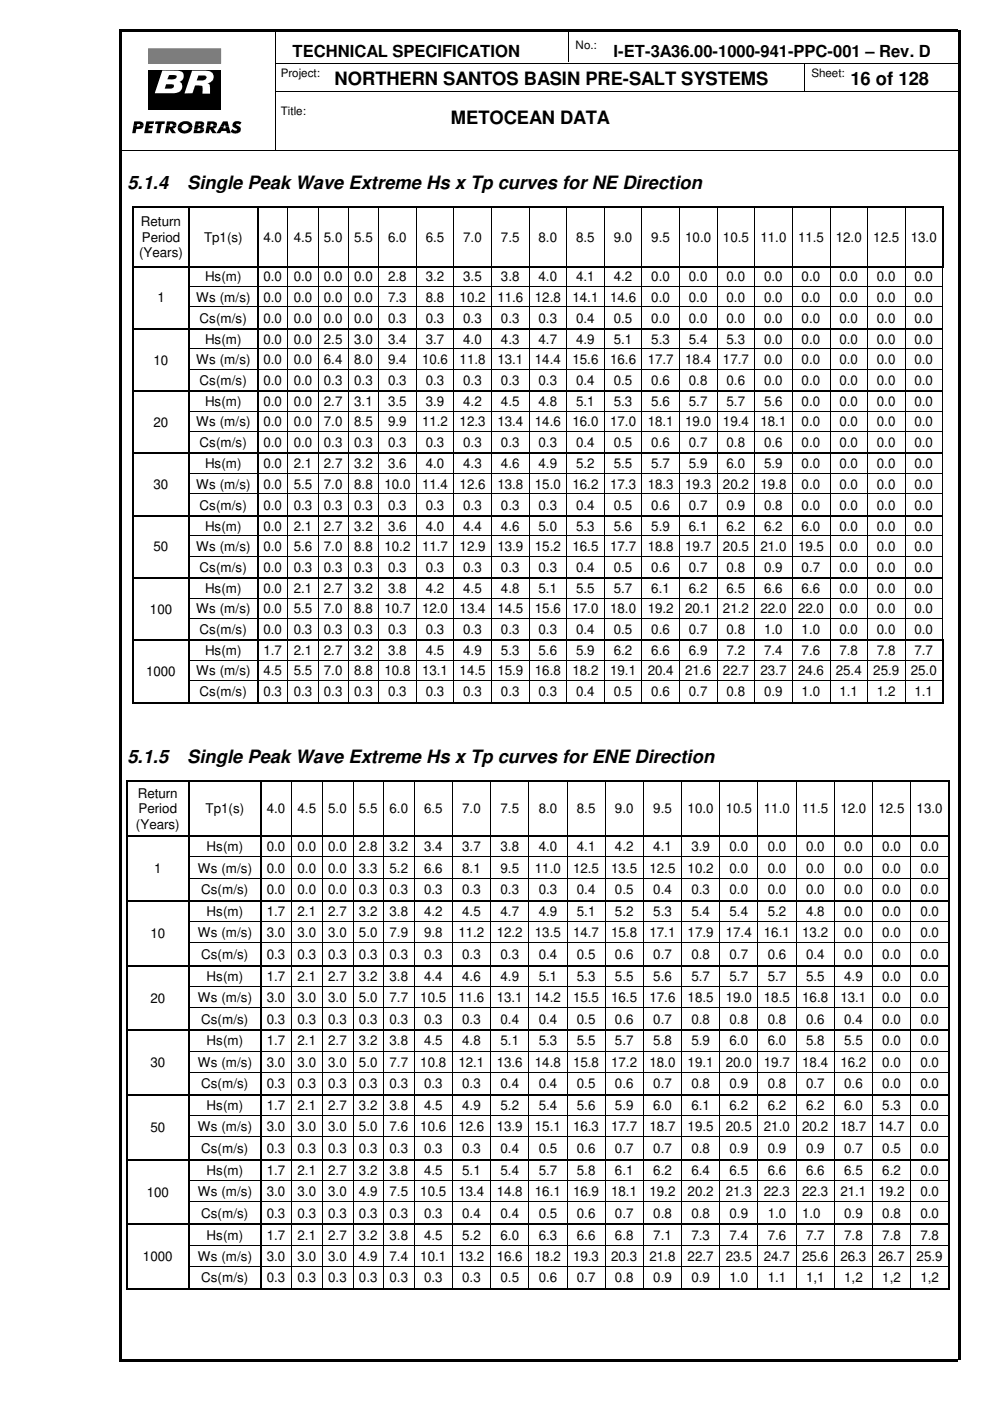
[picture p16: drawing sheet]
<svg xmlns="http://www.w3.org/2000/svg" width="210mm" height="297mm" viewBox="0 0 210 297" stroke-linecap="round" stroke-linejoin="round" font-family="sans-serif">
<defs><g id="words">
<g font-size="3.9">
<text x="71" y="18.1">NORTHERN SANTOS BASIN PRE-SALT SYSTEMS</text>
<text x="180.3" y="18.1">16 of 128</text>
<text x="95.6" y="26.2">METOCEAN DATA</text>
<text x="27" y="40.1">5.1.4</text>
<text x="39.7" y="40.1">Single Peak Wave Extreme Hs x Tp curves for NE Direction</text>
<text x="27" y="161.8">5.1.5</text>
<text x="39.7" y="161.8">Single Peak Wave Extreme Hs x Tp curves for ENE Direction</text>
</g>
<g font-size="3.5">
<text x="62" y="12.1">TECHNICAL SPECIFICATION</text>
<text x="130.1" y="12.1">I-ET-3A36.00-1000-941-PPC-001 – Rev. D</text>
</g>
<g font-size="2.8">
<text x="29.9" y="48">Return</text>
<text x="30.1" y="51.2">Period</text>
<text x="43.3" y="51.2">Tp1(s)</text>
<text x="55.8" y="51.2">4.0</text>
<text x="62.3" y="51.2">4.5</text>
<text x="68.7" y="51.2">5.0</text>
<text x="75.1" y="51.2">5.5</text>
<text x="82.3" y="51.2">6.0</text>
<text x="90.3" y="51.2">6.5</text>
<text x="98.2" y="51.2">7.0</text>
<text x="106.2" y="51.2">7.5</text>
<text x="114.2" y="51.2">8.0</text>
<text x="122.1" y="51.2">8.5</text>
<text x="130.1" y="51.2">9.0</text>
<text x="138.1" y="51.2">9.5</text>
<text x="145.3" y="51.2">10.0</text>
<text x="153.3" y="51.2">10.5</text>
<text x="161.2" y="51.2">11.0</text>
<text x="169.2" y="51.2">11.5</text>
<text x="177.2" y="51.2">12.0</text>
<text x="185.2" y="51.2">12.5</text>
<text x="193.1" y="51.2">13.0</text>
<text x="29.5" y="54.5">(Years)</text>
<text x="43.5" y="59.6">Hs(m)</text>
<text x="55.8" y="59.6">0.0</text>
<text x="62.3" y="59.6">0.0</text>
<text x="68.7" y="59.6">0.0</text>
<text x="75.1" y="59.6">0.0</text>
<text x="82.3" y="59.6">2.8</text>
<text x="90.3" y="59.6">3.2</text>
<text x="98.2" y="59.6">3.5</text>
<text x="106.2" y="59.6">3.8</text>
<text x="114.2" y="59.6">4.0</text>
<text x="122.1" y="59.6">4.1</text>
<text x="130.1" y="59.6">4.2</text>
<text x="138.1" y="59.6">0.0</text>
<text x="146.1" y="59.6">0.0</text>
<text x="154.1" y="59.6">0.0</text>
<text x="162" y="59.6">0.0</text>
<text x="170" y="59.6">0.0</text>
<text x="178" y="59.6">0.0</text>
<text x="185.9" y="59.6">0.0</text>
<text x="193.9" y="59.6">0.0</text>
<text x="33.4" y="64.1">1</text>
<text x="41.6" y="64">Ws (m/s)</text>
<text x="55.8" y="64">0.0</text>
<text x="62.3" y="64">0.0</text>
<text x="68.7" y="64">0.0</text>
<text x="75.1" y="64">0.0</text>
<text x="82.3" y="64">7.3</text>
<text x="90.3" y="64">8.8</text>
<text x="97.5" y="64">10.2</text>
<text x="105.5" y="64">11.6</text>
<text x="113.4" y="64">12.8</text>
<text x="121.4" y="64">14.1</text>
<text x="129.4" y="64">14.6</text>
<text x="138.1" y="64">0.0</text>
<text x="146" y="64">0.0</text>
<text x="154.1" y="64">0.0</text>
<text x="162" y="64">0.0</text>
<text x="170" y="64">0.0</text>
<text x="178" y="64">0.0</text>
<text x="185.9" y="64">0.0</text>
<text x="193.9" y="64">0.0</text>
<text x="42.3" y="68.4">Cs(m/s)</text>
<text x="55.8" y="68.4">0.0</text>
<text x="62.3" y="68.4">0.0</text>
<text x="68.7" y="68.4">0.0</text>
<text x="75.1" y="68.4">0.0</text>
<text x="82.3" y="68.4">0.3</text>
<text x="90.3" y="68.4">0.3</text>
<text x="98.2" y="68.4">0.3</text>
<text x="106.2" y="68.4">0.3</text>
<text x="114.2" y="68.4">0.3</text>
<text x="122.1" y="68.4">0.4</text>
<text x="130.1" y="68.4">0.5</text>
<text x="138.1" y="68.4">0.0</text>
<text x="146.1" y="68.4">0.0</text>
<text x="154.1" y="68.4">0.0</text>
<text x="162" y="68.4">0.0</text>
<text x="170" y="68.4">0.0</text>
<text x="178" y="68.4">0.0</text>
<text x="185.9" y="68.4">0.0</text>
<text x="193.9" y="68.4">0.0</text>
<text x="32.6" y="77.3">10</text>
<text x="41.6" y="77.2">Ws (m/s)</text>
<text x="43.5" y="72.9">Hs(m)</text>
<text x="55.8" y="72.9">0.0</text>
<text x="55.8" y="77.2">0.0</text>
<text x="62.3" y="72.9">0.0</text>
<text x="62.3" y="77.2">0.0</text>
<text x="68.7" y="72.9">2.5</text>
<text x="68.7" y="77.2">6.4</text>
<text x="75.1" y="72.9">3.0</text>
<text x="75.1" y="77.2">8.0</text>
<text x="82.3" y="72.9">3.4</text>
<text x="82.3" y="77.2">9.4</text>
<text x="89.5" y="77.2">10.6</text>
<text x="90.3" y="72.9">3.7</text>
<text x="97.5" y="77.2">11.8</text>
<text x="98.2" y="72.9">4.0</text>
<text x="105.5" y="77.2">13.1</text>
<text x="106.2" y="72.9">4.3</text>
<text x="113.4" y="77.2">14.4</text>
<text x="114.2" y="72.9">4.7</text>
<text x="121.4" y="77.2">15.6</text>
<text x="122.1" y="72.9">4.9</text>
<text x="129.4" y="77.2">16.6</text>
<text x="130.1" y="72.9">5.1</text>
<text x="137.3" y="77.2">17.7</text>
<text x="138.1" y="72.9">5.3</text>
<text x="145.3" y="77.2">18.4</text>
<text x="146.1" y="72.9">5.4</text>
<text x="153.3" y="77.2">17.7</text>
<text x="154.1" y="72.9">5.3</text>
<text x="162" y="77.2">0.0</text>
<text x="162" y="72.9">0.0</text>
<text x="170" y="77.2">0.0</text>
<text x="170" y="72.9">0.0</text>
<text x="178" y="77.2">0.0</text>
<text x="178" y="72.9">0.0</text>
<text x="185.9" y="72.9">0.0</text>
<text x="185.9" y="77.2">0.0</text>
<text x="193.9" y="72.9">0.0</text>
<text x="193.9" y="77.2">0.0</text>
<text x="42.3" y="81.6">Cs(m/s)</text>
<text x="55.8" y="81.6">0.0</text>
<text x="62.3" y="81.6">0.0</text>
<text x="68.7" y="81.6">0.3</text>
<text x="75.1" y="81.6">0.3</text>
<text x="82.3" y="81.6">0.3</text>
<text x="90.3" y="81.6">0.3</text>
<text x="98.2" y="81.6">0.3</text>
<text x="106.2" y="81.6">0.3</text>
<text x="114.2" y="81.6">0.3</text>
<text x="122.1" y="81.6">0.4</text>
<text x="130.1" y="81.6">0.5</text>
<text x="138.1" y="81.6">0.6</text>
<text x="146.1" y="81.6">0.8</text>
<text x="154.1" y="81.6">0.6</text>
<text x="162" y="81.6">0.0</text>
<text x="170" y="81.6">0.0</text>
<text x="178" y="81.6">0.0</text>
<text x="185.9" y="81.6">0.0</text>
<text x="193.9" y="81.6">0.0</text>
<text x="43.5" y="86.1">Hs(m)</text>
<text x="55.8" y="86.1">0.0</text>
<text x="62.3" y="86.1">0.0</text>
<text x="68.7" y="86.1">2.7</text>
<text x="75.1" y="86.1">3.1</text>
<text x="82.3" y="86.1">3.5</text>
<text x="90.3" y="86.1">3.9</text>
<text x="98.2" y="86.1">4.2</text>
<text x="106.2" y="86.1">4.5</text>
<text x="114.2" y="86.1">4.8</text>
<text x="122.1" y="86.1">5.1</text>
<text x="130.1" y="86.1">5.3</text>
<text x="138.1" y="86.1">5.6</text>
<text x="146.1" y="86.1">5.7</text>
<text x="154.1" y="86.1">5.7</text>
<text x="162" y="86.1">5.6</text>
<text x="170" y="86.1">0.0</text>
<text x="178" y="86.1">0.0</text>
<text x="185.9" y="86.1">0.0</text>
<text x="193.9" y="86.1">0.0</text>
<text x="32.6" y="90.5">20</text>
<text x="41.6" y="90.4">Ws (m/s)</text>
<text x="42.3" y="94.8">Cs(m/s)</text>
<text x="55.8" y="90.4">0.0</text>
<text x="55.8" y="94.8">0.0</text>
<text x="62.3" y="90.4">0.0</text>
<text x="62.3" y="94.8">0.0</text>
<text x="68.7" y="90.4">7.0</text>
<text x="68.7" y="94.8">0.3</text>
<text x="75.1" y="90.4">8.5</text>
<text x="75.1" y="94.8">0.3</text>
<text x="82.3" y="90.4">9.9</text>
<text x="82.3" y="94.8">0.3</text>
<text x="89.5" y="90.4">11.2</text>
<text x="90.3" y="94.8">0.3</text>
<text x="97.5" y="90.4">12.3</text>
<text x="98.2" y="94.8">0.3</text>
<text x="105.5" y="90.4">13.4</text>
<text x="106.2" y="94.8">0.3</text>
<text x="113.4" y="90.4">14.6</text>
<text x="114.2" y="94.8">0.3</text>
<text x="121.4" y="90.4">16.0</text>
<text x="122.1" y="94.8">0.4</text>
<text x="129.4" y="90.4">17.0</text>
<text x="130.1" y="94.8">0.5</text>
<text x="137.3" y="90.4">18.1</text>
<text x="138.1" y="94.8">0.6</text>
<text x="145.3" y="90.4">19.0</text>
<text x="146.1" y="94.8">0.7</text>
<text x="153.3" y="90.4">19.4</text>
<text x="154.1" y="94.8">0.8</text>
<text x="161.2" y="90.4">18.1</text>
<text x="162" y="94.8">0.6</text>
<text x="170" y="90.4">0.0</text>
<text x="170" y="94.8">0.0</text>
<text x="178" y="90.4">0.0</text>
<text x="178" y="94.8">0.0</text>
<text x="185.9" y="94.8">0.0</text>
<text x="185.9" y="90.4">0.0</text>
<text x="193.9" y="94.8">0.0</text>
<text x="193.9" y="90.4">0.0</text>
<text x="43.5" y="99.3">Hs(m)</text>
<text x="55.8" y="99.3">0.0</text>
<text x="62.3" y="99.3">2.1</text>
<text x="68.7" y="99.3">2.7</text>
<text x="75.1" y="99.3">3.2</text>
<text x="82.3" y="99.3">3.6</text>
<text x="90.3" y="99.3">4.0</text>
<text x="98.2" y="99.3">4.3</text>
<text x="106.2" y="99.3">4.6</text>
<text x="114.2" y="99.3">4.9</text>
<text x="122.1" y="99.3">5.2</text>
<text x="130.1" y="99.3">5.5</text>
<text x="138.1" y="99.3">5.7</text>
<text x="146.1" y="99.3">5.9</text>
<text x="154.1" y="99.3">6.0</text>
<text x="162" y="99.3">5.9</text>
<text x="170" y="99.3">0.0</text>
<text x="178" y="99.3">0.0</text>
<text x="185.9" y="99.3">0.0</text>
<text x="193.9" y="99.3">0.0</text>
<text x="32.6" y="103.7">30</text>
<text x="41.6" y="103.6">Ws (m/s)</text>
<text x="55.8" y="103.6">0.0</text>
<text x="62.3" y="103.6">5.5</text>
<text x="68.7" y="103.6">7.0</text>
<text x="75.1" y="103.6">8.8</text>
<text x="81.5" y="103.6">10.0</text>
<text x="89.5" y="103.6">11.4</text>
<text x="97.5" y="103.6">12.6</text>
<text x="105.5" y="103.6">13.8</text>
<text x="113.4" y="103.6">15.0</text>
<text x="121.4" y="103.6">16.2</text>
<text x="129.4" y="103.6">17.3</text>
<text x="137.3" y="103.6">18.3</text>
<text x="145.3" y="103.6">19.3</text>
<text x="153.3" y="103.6">20.2</text>
<text x="161.2" y="103.6">19.8</text>
<text x="170" y="103.6">0.0</text>
<text x="178" y="103.6">0.0</text>
<text x="185.9" y="103.6">0.0</text>
<text x="193.9" y="103.6">0.0</text>
<text x="42.3" y="108">Cs(m/s)</text>
<text x="43.5" y="112.5">Hs(m)</text>
<text x="55.8" y="112.5">0.0</text>
<text x="55.8" y="108">0.0</text>
<text x="62.3" y="108">0.3</text>
<text x="62.3" y="112.5">2.1</text>
<text x="68.7" y="108">0.3</text>
<text x="68.7" y="112.5">2.7</text>
<text x="75.1" y="108">0.3</text>
<text x="75.1" y="112.5">3.2</text>
<text x="82.3" y="108">0.3</text>
<text x="82.3" y="112.5">3.6</text>
<text x="90.3" y="108">0.3</text>
<text x="90.3" y="112.5">4.0</text>
<text x="98.2" y="108">0.3</text>
<text x="98.2" y="112.5">4.4</text>
<text x="106.2" y="108">0.3</text>
<text x="106.2" y="112.5">4.6</text>
<text x="114.2" y="108">0.3</text>
<text x="114.2" y="112.5">5.0</text>
<text x="122.1" y="108">0.4</text>
<text x="122.1" y="112.5">5.3</text>
<text x="130.1" y="108">0.5</text>
<text x="130.1" y="112.5">5.6</text>
<text x="138.1" y="108">0.6</text>
<text x="138.1" y="112.5">5.9</text>
<text x="146.1" y="108">0.7</text>
<text x="146.1" y="112.5">6.1</text>
<text x="154.1" y="108">0.9</text>
<text x="154.1" y="112.5">6.2</text>
<text x="162" y="108">0.8</text>
<text x="162" y="112.5">6.2</text>
<text x="170" y="108">0.0</text>
<text x="170" y="112.5">6.0</text>
<text x="178" y="108">0.0</text>
<text x="178" y="112.5">0.0</text>
<text x="185.9" y="108">0.0</text>
<text x="185.9" y="112.5">0.0</text>
<text x="193.9" y="108">0.0</text>
<text x="193.9" y="112.5">0.0</text>
<text x="32.6" y="116.9">50</text>
<text x="41.6" y="116.8">Ws (m/s)</text>
<text x="55.8" y="116.8">0.0</text>
<text x="62.3" y="116.8">5.6</text>
<text x="68.7" y="116.8">7.0</text>
<text x="75.1" y="116.8">8.8</text>
<text x="81.5" y="116.8">10.2</text>
<text x="89.5" y="116.8">11.7</text>
<text x="97.5" y="116.8">12.9</text>
<text x="105.5" y="116.8">13.9</text>
<text x="113.4" y="116.8">15.2</text>
<text x="121.4" y="116.8">16.5</text>
<text x="129.4" y="116.8">17.7</text>
<text x="137.3" y="116.8">18.8</text>
<text x="145.3" y="116.8">19.7</text>
<text x="153.3" y="116.8">20.5</text>
<text x="161.2" y="116.8">21.0</text>
<text x="169.2" y="116.8">19.5</text>
<text x="178" y="116.8">0.0</text>
<text x="185.9" y="116.8">0.0</text>
<text x="193.9" y="116.8">0.0</text>
<text x="42.3" y="121.2">Cs(m/s)</text>
<text x="43.5" y="125.7">Hs(m)</text>
<text x="55.8" y="125.7">0.0</text>
<text x="55.8" y="121.2">0.0</text>
<text x="62.3" y="121.2">0.3</text>
<text x="62.3" y="125.7">2.1</text>
<text x="68.7" y="121.2">0.3</text>
<text x="68.7" y="125.7">2.7</text>
<text x="75.1" y="121.2">0.3</text>
<text x="75.1" y="125.7">3.2</text>
<text x="82.3" y="121.2">0.3</text>
<text x="82.3" y="125.7">3.8</text>
<text x="90.3" y="121.2">0.3</text>
<text x="90.3" y="125.7">4.2</text>
<text x="98.2" y="121.2">0.3</text>
<text x="98.2" y="125.7">4.5</text>
<text x="106.2" y="121.2">0.3</text>
<text x="106.2" y="125.7">4.8</text>
<text x="114.2" y="121.2">0.3</text>
<text x="114.2" y="125.7">5.1</text>
<text x="122.1" y="121.2">0.4</text>
<text x="122.1" y="125.7">5.5</text>
<text x="130.1" y="121.2">0.5</text>
<text x="130.1" y="125.7">5.7</text>
<text x="138.1" y="121.2">0.6</text>
<text x="138.1" y="125.7">6.1</text>
<text x="146.1" y="121.2">0.7</text>
<text x="146.1" y="125.7">6.2</text>
<text x="154.1" y="121.2">0.8</text>
<text x="154.1" y="125.7">6.5</text>
<text x="162" y="121.2">0.9</text>
<text x="162" y="125.7">6.6</text>
<text x="170" y="121.2">0.7</text>
<text x="170" y="125.7">6.6</text>
<text x="178" y="121.2">0.0</text>
<text x="178" y="125.7">0.0</text>
<text x="185.9" y="121.2">0.0</text>
<text x="185.9" y="125.7">0.0</text>
<text x="193.9" y="121.2">0.0</text>
<text x="193.9" y="125.7">0.0</text>
<text x="31.8" y="130.1">100</text>
<text x="41.6" y="130">Ws (m/s)</text>
<text x="55.8" y="130">0.0</text>
<text x="62.3" y="130">5.5</text>
<text x="68.7" y="130">7.0</text>
<text x="75.1" y="130">8.8</text>
<text x="81.5" y="130">10.7</text>
<text x="89.5" y="130">12.0</text>
<text x="97.5" y="130">13.4</text>
<text x="105.5" y="130">14.5</text>
<text x="113.4" y="130">15.6</text>
<text x="121.4" y="130">17.0</text>
<text x="129.4" y="130">18.0</text>
<text x="137.3" y="130">19.2</text>
<text x="145.3" y="130">20.1</text>
<text x="153.3" y="130">21.2</text>
<text x="161.2" y="130">22.0</text>
<text x="169.2" y="130">22.0</text>
<text x="178" y="130">0.0</text>
<text x="185.9" y="130">0.0</text>
<text x="193.9" y="130">0.0</text>
<text x="42.3" y="134.5">Cs(m/s)</text>
<text x="55.8" y="134.5">0.0</text>
<text x="62.3" y="134.5">0.3</text>
<text x="68.7" y="134.5">0.3</text>
<text x="75.1" y="134.5">0.3</text>
<text x="82.3" y="134.5">0.3</text>
<text x="90.3" y="134.5">0.3</text>
<text x="98.2" y="134.5">0.3</text>
<text x="106.2" y="134.5">0.3</text>
<text x="114.2" y="134.5">0.3</text>
<text x="122.1" y="134.5">0.4</text>
<text x="130.1" y="134.5">0.5</text>
<text x="138.1" y="134.5">0.6</text>
<text x="146.1" y="134.5">0.7</text>
<text x="154.1" y="134.5">0.8</text>
<text x="162" y="134.5">1.0</text>
<text x="170" y="134.5">1.0</text>
<text x="178" y="134.5">0.0</text>
<text x="185.9" y="134.5">0.0</text>
<text x="193.9" y="134.5">0.0</text>
<text x="31" y="143.3">1000</text>
<text x="41.6" y="143.2">Ws (m/s)</text>
<text x="43.5" y="138.9">Hs(m)</text>
<text x="55.8" y="138.9">1.7</text>
<text x="55.8" y="143.2">4.5</text>
<text x="62.3" y="138.9">2.1</text>
<text x="62.3" y="143.2">5.5</text>
<text x="68.7" y="138.9">2.7</text>
<text x="68.7" y="143.2">7.0</text>
<text x="75.1" y="138.9">3.2</text>
<text x="75.1" y="143.2">8.8</text>
<text x="81.5" y="143.2">10.8</text>
<text x="82.3" y="138.9">3.8</text>
<text x="89.5" y="143.2">13.1</text>
<text x="90.3" y="138.9">4.5</text>
<text x="97.5" y="143.2">14.5</text>
<text x="98.2" y="138.9">4.9</text>
<text x="105.5" y="143.2">15.9</text>
<text x="106.2" y="138.9">5.3</text>
<text x="113.4" y="143.2">16.8</text>
<text x="114.2" y="138.9">5.6</text>
<text x="121.4" y="143.2">18.2</text>
<text x="122.1" y="138.9">5.9</text>
<text x="129.4" y="143.2">19.1</text>
<text x="130.1" y="138.9">6.2</text>
<text x="137.3" y="143.2">20.4</text>
<text x="138.1" y="138.9">6.6</text>
<text x="145.3" y="143.2">21.6</text>
<text x="146.1" y="138.9">6.9</text>
<text x="153.3" y="143.2">22.7</text>
<text x="154.1" y="138.9">7.2</text>
<text x="161.2" y="143.2">23.7</text>
<text x="162" y="138.9">7.4</text>
<text x="169.2" y="143.2">24.6</text>
<text x="170" y="138.9">7.6</text>
<text x="177.2" y="143.2">25.4</text>
<text x="178" y="138.9">7.8</text>
<text x="185.2" y="143.2">25.9</text>
<text x="185.9" y="138.9">7.8</text>
<text x="193.1" y="143.2">25.0</text>
<text x="193.9" y="138.9">7.7</text>
<text x="42.3" y="147.7">Cs(m/s)</text>
<text x="55.8" y="147.7">0.3</text>
<text x="62.3" y="147.7">0.3</text>
<text x="68.7" y="147.7">0.3</text>
<text x="75.1" y="147.7">0.3</text>
<text x="82.3" y="147.7">0.3</text>
<text x="90.3" y="147.7">0.3</text>
<text x="98.2" y="147.7">0.3</text>
<text x="106.2" y="147.7">0.3</text>
<text x="114.2" y="147.7">0.3</text>
<text x="122.1" y="147.7">0.4</text>
<text x="130.1" y="147.7">0.5</text>
<text x="138.1" y="147.7">0.6</text>
<text x="146.1" y="147.7">0.7</text>
<text x="154.1" y="147.7">0.8</text>
<text x="162" y="147.7">0.9</text>
<text x="170" y="147.7">1.0</text>
<text x="178" y="147.7">1.1</text>
<text x="185.9" y="147.7">1.2</text>
<text x="193.9" y="147.7">1.1</text>
<text x="29.2" y="169.2">Return</text>
<text x="29.4" y="172.5">Period</text>
<text x="43.6" y="172.5">Tp1(s)</text>
<text x="56.6" y="172.5">4.0</text>
<text x="63.1" y="172.5">4.5</text>
<text x="69.6" y="172.5">5.0</text>
<text x="76.1" y="172.5">5.5</text>
<text x="82.6" y="172.5">6.0</text>
<text x="89.9" y="172.5">6.5</text>
<text x="98" y="172.5">7.0</text>
<text x="106.1" y="172.5">7.5</text>
<text x="114.2" y="172.5">8.0</text>
<text x="122.3" y="172.5">8.5</text>
<text x="130.4" y="172.5">9.0</text>
<text x="138.5" y="172.5">9.5</text>
<text x="145.8" y="172.5">10.0</text>
<text x="153.9" y="172.5">10.5</text>
<text x="162" y="172.5">11.0</text>
<text x="170.1" y="172.5">11.5</text>
<text x="178.2" y="172.5">12.0</text>
<text x="186.3" y="172.5">12.5</text>
<text x="194.4" y="172.5">13.0</text>
<text x="28.8" y="175.7">(Years)</text>
<text x="32.7" y="185.1">1</text>
<text x="41.9" y="185">Ws (m/s)</text>
<text x="43.8" y="180.5">Hs(m)</text>
<text x="56.6" y="180.5">0.0</text>
<text x="56.6" y="185">0.0</text>
<text x="63.1" y="180.5">0.0</text>
<text x="63.1" y="185">0.0</text>
<text x="69.6" y="180.5">0.0</text>
<text x="69.6" y="185">0.0</text>
<text x="76.1" y="180.5">2.8</text>
<text x="76.1" y="185">3.3</text>
<text x="82.6" y="180.5">3.2</text>
<text x="82.6" y="185">5.2</text>
<text x="89.9" y="180.5">3.4</text>
<text x="89.9" y="185">6.6</text>
<text x="98" y="180.5">3.7</text>
<text x="98" y="185">8.1</text>
<text x="106.1" y="180.5">3.8</text>
<text x="106.1" y="185">9.5</text>
<text x="113.4" y="185">11.0</text>
<text x="114.2" y="180.5">4.0</text>
<text x="121.5" y="185">12.5</text>
<text x="122.3" y="180.5">4.1</text>
<text x="129.6" y="185">13.5</text>
<text x="130.4" y="180.5">4.2</text>
<text x="137.7" y="185">12.5</text>
<text x="138.5" y="180.5">4.1</text>
<text x="145.8" y="185">10.2</text>
<text x="146.6" y="180.5">3.9</text>
<text x="154.7" y="185">0.0</text>
<text x="154.7" y="180.5">0.0</text>
<text x="162.8" y="185">0.0</text>
<text x="162.8" y="180.5">0.0</text>
<text x="170.9" y="185">0.0</text>
<text x="170.9" y="180.5">0.0</text>
<text x="179" y="185">0.0</text>
<text x="179" y="180.5">0.0</text>
<text x="187.1" y="185">0.0</text>
<text x="187.1" y="180.5">0.0</text>
<text x="195.2" y="185">0.0</text>
<text x="195.2" y="180.5">0.0</text>
<text x="42.7" y="189.6">Cs(m/s)</text>
<text x="56.6" y="189.6">0.0</text>
<text x="63.1" y="189.6">0.0</text>
<text x="69.6" y="189.6">0.0</text>
<text x="76.1" y="189.6">0.3</text>
<text x="82.6" y="189.6">0.3</text>
<text x="89.9" y="189.6">0.3</text>
<text x="98" y="189.6">0.3</text>
<text x="106.1" y="189.6">0.3</text>
<text x="114.2" y="189.6">0.3</text>
<text x="122.3" y="189.6">0.4</text>
<text x="130.4" y="189.6">0.5</text>
<text x="138.5" y="189.6">0.4</text>
<text x="146.6" y="189.6">0.3</text>
<text x="154.7" y="189.6">0.0</text>
<text x="162.8" y="189.6">0.0</text>
<text x="170.9" y="189.6">0.0</text>
<text x="179" y="189.6">0.0</text>
<text x="187.1" y="189.6">0.0</text>
<text x="195.2" y="189.6">0.0</text>
<text x="43.8" y="194.2">Hs(m)</text>
<text x="56.6" y="194.2">1.7</text>
<text x="63.1" y="194.2">2.1</text>
<text x="69.6" y="194.2">2.7</text>
<text x="76.1" y="194.2">3.2</text>
<text x="82.6" y="194.2">3.8</text>
<text x="89.9" y="194.2">4.2</text>
<text x="98" y="194.2">4.5</text>
<text x="106.1" y="194.2">4.7</text>
<text x="114.2" y="194.2">4.9</text>
<text x="122.3" y="194.2">5.1</text>
<text x="130.4" y="194.2">5.2</text>
<text x="138.5" y="194.2">5.3</text>
<text x="146.6" y="194.2">5.4</text>
<text x="154.7" y="194.2">5.4</text>
<text x="162.8" y="194.2">5.2</text>
<text x="170.9" y="194.2">4.8</text>
<text x="179" y="194.2">0.0</text>
<text x="187.1" y="194.2">0.0</text>
<text x="195.2" y="194.2">0.0</text>
<text x="31.9" y="198.8">10</text>
<text x="41.9" y="198.7">Ws (m/s)</text>
<text x="42.7" y="203.3">Cs(m/s)</text>
<text x="56.6" y="203.3">0.3</text>
<text x="56.6" y="198.7">3.0</text>
<text x="63.1" y="198.7">3.0</text>
<text x="63.1" y="203.3">0.3</text>
<text x="69.6" y="198.7">3.0</text>
<text x="69.6" y="203.3">0.3</text>
<text x="76.1" y="198.7">5.0</text>
<text x="76.1" y="203.3">0.3</text>
<text x="82.6" y="198.7">7.9</text>
<text x="82.6" y="203.3">0.3</text>
<text x="89.9" y="198.7">9.8</text>
<text x="89.9" y="203.3">0.3</text>
<text x="97.2" y="198.7">11.2</text>
<text x="98" y="203.3">0.3</text>
<text x="105.3" y="198.7">12.2</text>
<text x="106.1" y="203.3">0.3</text>
<text x="113.4" y="198.7">13.5</text>
<text x="114.2" y="203.3">0.4</text>
<text x="121.5" y="198.7">14.7</text>
<text x="122.3" y="203.3">0.5</text>
<text x="129.6" y="198.7">15.8</text>
<text x="130.4" y="203.3">0.6</text>
<text x="137.7" y="198.7">17.1</text>
<text x="138.5" y="203.3">0.7</text>
<text x="145.8" y="198.7">17.9</text>
<text x="146.6" y="203.3">0.8</text>
<text x="153.9" y="198.7">17.4</text>
<text x="154.7" y="203.3">0.7</text>
<text x="162" y="198.7">16.1</text>
<text x="162.8" y="203.3">0.6</text>
<text x="170.1" y="198.7">13.2</text>
<text x="170.9" y="203.3">0.4</text>
<text x="179" y="198.7">0.0</text>
<text x="179" y="203.3">0.0</text>
<text x="187.1" y="198.7">0.0</text>
<text x="187.1" y="203.3">0.0</text>
<text x="195.2" y="198.7">0.0</text>
<text x="195.2" y="203.3">0.0</text>
<text x="43.8" y="207.9">Hs(m)</text>
<text x="56.6" y="207.9">1.7</text>
<text x="63.1" y="207.9">2.1</text>
<text x="69.6" y="207.9">2.7</text>
<text x="76.1" y="207.9">3.2</text>
<text x="82.6" y="207.9">3.8</text>
<text x="89.9" y="207.9">4.4</text>
<text x="98" y="207.9">4.6</text>
<text x="106.1" y="207.9">4.9</text>
<text x="114.2" y="207.9">5.1</text>
<text x="122.3" y="207.9">5.3</text>
<text x="130.4" y="207.9">5.5</text>
<text x="138.5" y="207.9">5.6</text>
<text x="146.6" y="207.9">5.7</text>
<text x="154.7" y="207.9">5.7</text>
<text x="162.8" y="207.9">5.7</text>
<text x="170.9" y="207.9">5.5</text>
<text x="179" y="207.9">4.9</text>
<text x="187.1" y="207.9">0.0</text>
<text x="195.2" y="207.9">0.0</text>
<text x="31.9" y="212.6">20</text>
<text x="41.9" y="212.4">Ws (m/s)</text>
<text x="56.6" y="212.4">3.0</text>
<text x="63.1" y="212.4">3.0</text>
<text x="69.6" y="212.4">3.0</text>
<text x="76.1" y="212.4">5.0</text>
<text x="82.6" y="212.4">7.7</text>
<text x="89.1" y="212.4">10.5</text>
<text x="97.2" y="212.4">11.6</text>
<text x="105.3" y="212.4">13.1</text>
<text x="113.4" y="212.4">14.2</text>
<text x="121.5" y="212.4">15.5</text>
<text x="129.6" y="212.4">16.5</text>
<text x="137.7" y="212.4">17.6</text>
<text x="145.8" y="212.4">18.5</text>
<text x="153.9" y="212.4">19.0</text>
<text x="162" y="212.4">18.5</text>
<text x="170.1" y="212.4">16.8</text>
<text x="178.2" y="212.4">13.1</text>
<text x="187.1" y="212.4">0.0</text>
<text x="195.2" y="212.4">0.0</text>
<text x="42.7" y="217">Cs(m/s)</text>
<text x="43.8" y="221.7">Hs(m)</text>
<text x="56.6" y="217">0.3</text>
<text x="56.6" y="221.7">1.7</text>
<text x="63.1" y="217">0.3</text>
<text x="63.1" y="221.7">2.1</text>
<text x="69.6" y="217">0.3</text>
<text x="69.6" y="221.7">2.7</text>
<text x="76.1" y="217">0.3</text>
<text x="76.1" y="221.7">3.2</text>
<text x="82.6" y="217">0.3</text>
<text x="82.6" y="221.7">3.8</text>
<text x="89.9" y="217">0.3</text>
<text x="89.9" y="221.7">4.5</text>
<text x="98" y="217">0.3</text>
<text x="98" y="221.7">4.8</text>
<text x="106.1" y="217">0.4</text>
<text x="106.1" y="221.7">5.1</text>
<text x="114.2" y="217">0.4</text>
<text x="114.2" y="221.7">5.3</text>
<text x="122.3" y="217">0.5</text>
<text x="122.3" y="221.7">5.5</text>
<text x="130.4" y="217">0.6</text>
<text x="130.4" y="221.7">5.7</text>
<text x="138.5" y="217">0.7</text>
<text x="138.5" y="221.7">5.8</text>
<text x="146.6" y="217">0.8</text>
<text x="146.6" y="221.7">5.9</text>
<text x="154.7" y="217">0.8</text>
<text x="154.7" y="221.7">6.0</text>
<text x="162.8" y="217">0.8</text>
<text x="162.8" y="221.7">6.0</text>
<text x="170.9" y="217">0.6</text>
<text x="170.9" y="221.7">5.8</text>
<text x="179" y="217">0.4</text>
<text x="179" y="221.7">5.5</text>
<text x="187.1" y="217">0.0</text>
<text x="187.1" y="221.7">0.0</text>
<text x="195.2" y="217">0.0</text>
<text x="195.2" y="221.7">0.0</text>
<text x="31.9" y="226.3">30</text>
<text x="41.9" y="226.1">Ws (m/s)</text>
<text x="56.6" y="226.1">3.0</text>
<text x="63.1" y="226.1">3.0</text>
<text x="69.6" y="226.1">3.0</text>
<text x="76.1" y="226.1">5.0</text>
<text x="82.6" y="226.1">7.7</text>
<text x="89.1" y="226.1">10.8</text>
<text x="97.2" y="226.1">12.1</text>
<text x="105.3" y="226.1">13.6</text>
<text x="113.4" y="226.1">14.8</text>
<text x="121.5" y="226.1">15.8</text>
<text x="129.6" y="226.1">17.2</text>
<text x="137.7" y="226.1">18.0</text>
<text x="145.8" y="226.1">19.1</text>
<text x="153.9" y="226.1">20.0</text>
<text x="162" y="226.1">19.7</text>
<text x="170.1" y="226.1">18.4</text>
<text x="178.2" y="226.1">16.2</text>
<text x="187.1" y="226.1">0.0</text>
<text x="195.2" y="226.1">0.0</text>
<text x="42.7" y="230.8">Cs(m/s)</text>
<text x="56.6" y="230.8">0.3</text>
<text x="63.1" y="230.8">0.3</text>
<text x="69.6" y="230.8">0.3</text>
<text x="76.1" y="230.8">0.3</text>
<text x="82.6" y="230.8">0.3</text>
<text x="89.9" y="230.8">0.3</text>
<text x="98" y="230.8">0.3</text>
<text x="106.1" y="230.8">0.4</text>
<text x="114.2" y="230.8">0.4</text>
<text x="122.3" y="230.8">0.5</text>
<text x="130.4" y="230.8">0.6</text>
<text x="138.5" y="230.8">0.7</text>
<text x="146.6" y="230.8">0.8</text>
<text x="154.7" y="230.8">0.9</text>
<text x="162.8" y="230.8">0.8</text>
<text x="170.9" y="230.8">0.7</text>
<text x="179" y="230.8">0.6</text>
<text x="187.1" y="230.8">0.0</text>
<text x="195.2" y="230.8">0.0</text>
<text x="31.9" y="240">50</text>
<text x="41.9" y="239.9">Ws (m/s)</text>
<text x="43.8" y="235.4">Hs(m)</text>
<text x="56.6" y="235.4">1.7</text>
<text x="56.6" y="239.9">3.0</text>
<text x="63.1" y="235.4">2.1</text>
<text x="63.1" y="239.9">3.0</text>
<text x="69.6" y="235.4">2.7</text>
<text x="69.6" y="239.9">3.0</text>
<text x="76.1" y="235.4">3.2</text>
<text x="76.1" y="239.9">5.0</text>
<text x="82.6" y="235.4">3.8</text>
<text x="82.6" y="239.9">7.6</text>
<text x="89.1" y="239.9">10.6</text>
<text x="89.9" y="235.4">4.5</text>
<text x="97.2" y="239.9">12.6</text>
<text x="98" y="235.4">4.9</text>
<text x="105.3" y="239.9">13.9</text>
<text x="106.1" y="235.4">5.2</text>
<text x="113.4" y="239.9">15.1</text>
<text x="114.2" y="235.4">5.4</text>
<text x="121.5" y="239.9">16.3</text>
<text x="122.3" y="235.4">5.6</text>
<text x="129.6" y="239.9">17.7</text>
<text x="130.4" y="235.4">5.9</text>
<text x="137.7" y="239.9">18.7</text>
<text x="138.5" y="235.4">6.0</text>
<text x="145.8" y="239.9">19.5</text>
<text x="146.6" y="235.4">6.1</text>
<text x="153.9" y="239.9">20.5</text>
<text x="154.7" y="235.4">6.2</text>
<text x="162" y="239.9">21.0</text>
<text x="162.8" y="235.4">6.2</text>
<text x="170.1" y="239.9">20.2</text>
<text x="170.9" y="235.4">6.2</text>
<text x="178.2" y="239.9">18.7</text>
<text x="179" y="235.4">6.0</text>
<text x="186.3" y="239.9">14.7</text>
<text x="187.1" y="235.4">5.3</text>
<text x="195.2" y="239.9">0.0</text>
<text x="195.2" y="235.4">0.0</text>
<text x="42.7" y="244.5">Cs(m/s)</text>
<text x="56.6" y="244.5">0.3</text>
<text x="63.1" y="244.5">0.3</text>
<text x="69.6" y="244.5">0.3</text>
<text x="76.1" y="244.5">0.3</text>
<text x="82.6" y="244.5">0.3</text>
<text x="89.9" y="244.5">0.3</text>
<text x="98" y="244.5">0.3</text>
<text x="106.1" y="244.5">0.4</text>
<text x="114.2" y="244.5">0.5</text>
<text x="122.3" y="244.5">0.6</text>
<text x="130.4" y="244.5">0.7</text>
<text x="138.5" y="244.5">0.7</text>
<text x="146.6" y="244.5">0.8</text>
<text x="154.7" y="244.5">0.9</text>
<text x="162.8" y="244.5">0.9</text>
<text x="170.9" y="244.5">0.9</text>
<text x="179" y="244.5">0.7</text>
<text x="187.1" y="244.5">0.5</text>
<text x="195.2" y="244.5">0.0</text>
<text x="43.8" y="249.1">Hs(m)</text>
<text x="56.6" y="249.1">1.7</text>
<text x="63.1" y="249.1">2.1</text>
<text x="69.6" y="249.1">2.7</text>
<text x="76.1" y="249.1">3.2</text>
<text x="82.6" y="249.1">3.8</text>
<text x="89.9" y="249.1">4.5</text>
<text x="98" y="249.1">5.1</text>
<text x="106.1" y="249.1">5.4</text>
<text x="114.2" y="249.1">5.7</text>
<text x="122.3" y="249.1">5.8</text>
<text x="130.4" y="249.1">6.1</text>
<text x="138.5" y="249.1">6.2</text>
<text x="146.6" y="249.1">6.4</text>
<text x="154.7" y="249.1">6.5</text>
<text x="162.8" y="249.1">6.6</text>
<text x="170.9" y="249.1">6.6</text>
<text x="179" y="249.1">6.5</text>
<text x="187.1" y="249.1">6.2</text>
<text x="195.2" y="249.1">0.0</text>
<text x="31.1" y="253.7">100</text>
<text x="41.9" y="253.6">Ws (m/s)</text>
<text x="56.6" y="253.6">3.0</text>
<text x="63.1" y="253.6">3.0</text>
<text x="69.6" y="253.6">3.0</text>
<text x="76.1" y="253.6">4.9</text>
<text x="82.6" y="253.6">7.5</text>
<text x="89.1" y="253.6">10.5</text>
<text x="97.2" y="253.6">13.4</text>
<text x="105.3" y="253.6">14.8</text>
<text x="113.4" y="253.6">16.1</text>
<text x="121.5" y="253.6">16.9</text>
<text x="129.6" y="253.6">18.1</text>
<text x="137.7" y="253.6">19.2</text>
<text x="145.8" y="253.6">20.2</text>
<text x="153.9" y="253.6">21.3</text>
<text x="162" y="253.6">22.3</text>
<text x="170.1" y="253.6">22.3</text>
<text x="178.2" y="253.6">21.1</text>
<text x="186.3" y="253.6">19.2</text>
<text x="195.2" y="253.6">0.0</text>
<text x="42.7" y="258.2">Cs(m/s)</text>
<text x="43.8" y="262.8">Hs(m)</text>
<text x="56.6" y="258.2">0.3</text>
<text x="56.6" y="262.8">1.7</text>
<text x="63.1" y="258.2">0.3</text>
<text x="63.1" y="262.8">2.1</text>
<text x="69.6" y="258.2">0.3</text>
<text x="69.6" y="262.8">2.7</text>
<text x="76.1" y="258.2">0.3</text>
<text x="76.1" y="262.8">3.2</text>
<text x="82.6" y="258.2">0.3</text>
<text x="82.6" y="262.8">3.8</text>
<text x="89.9" y="258.2">0.3</text>
<text x="89.9" y="262.8">4.5</text>
<text x="98" y="258.2">0.4</text>
<text x="98" y="262.8">5.2</text>
<text x="106.1" y="258.2">0.4</text>
<text x="106.1" y="262.8">6.0</text>
<text x="114.2" y="258.2">0.5</text>
<text x="114.2" y="262.8">6.3</text>
<text x="122.3" y="258.2">0.6</text>
<text x="122.3" y="262.8">6.6</text>
<text x="130.4" y="258.2">0.7</text>
<text x="130.4" y="262.8">6.8</text>
<text x="138.5" y="258.2">0.8</text>
<text x="138.5" y="262.8">7.1</text>
<text x="146.6" y="258.2">0.8</text>
<text x="146.6" y="262.8">7.3</text>
<text x="154.7" y="258.2">0.9</text>
<text x="154.7" y="262.8">7.4</text>
<text x="162.8" y="258.2">1.0</text>
<text x="162.8" y="262.8">7.6</text>
<text x="170.1" y="258.2">1.0</text>
<text x="170.9" y="262.8">7.7</text>
<text x="179" y="262.8">7.8</text>
<text x="179" y="258.2">0.9</text>
<text x="187.1" y="258.2">0.8</text>
<text x="187.1" y="262.8">7.8</text>
<text x="195.2" y="258.2">0.0</text>
<text x="195.2" y="262.8">7.8</text>
<text x="30.3" y="267.4">1000</text>
<text x="41.9" y="267.3">Ws (m/s)</text>
<text x="56.6" y="267.3">3.0</text>
<text x="63.1" y="267.3">3.0</text>
<text x="69.6" y="267.3">3.0</text>
<text x="76.1" y="267.3">4.9</text>
<text x="82.6" y="267.3">7.4</text>
<text x="89.1" y="267.3">10.1</text>
<text x="97.2" y="267.3">13.2</text>
<text x="105.3" y="267.3">16.6</text>
<text x="113.4" y="267.3">18.2</text>
<text x="121.5" y="267.3">19.3</text>
<text x="129.6" y="267.3">20.3</text>
<text x="137.7" y="267.3">21.8</text>
<text x="145.8" y="267.3">22.7</text>
<text x="153.9" y="267.3">23.5</text>
<text x="162" y="267.3">24.7</text>
<text x="170.1" y="267.3">25.6</text>
<text x="178.2" y="267.3">26.3</text>
<text x="186.3" y="267.3">26.7</text>
<text x="194.4" y="267.3">25.9</text>
<text x="42.7" y="271.9">Cs(m/s)</text>
<text x="56.6" y="271.9">0.3</text>
<text x="63.1" y="271.9">0.3</text>
<text x="69.6" y="271.9">0.3</text>
<text x="76.1" y="271.9">0.3</text>
<text x="82.6" y="271.9">0.3</text>
<text x="89.9" y="271.9">0.3</text>
<text x="98" y="271.9">0.3</text>
<text x="106.1" y="271.9">0.5</text>
<text x="114.2" y="271.9">0.6</text>
<text x="122.3" y="271.9">0.7</text>
<text x="130.4" y="271.9">0.8</text>
<text x="138.5" y="271.9">0.9</text>
<text x="146.6" y="271.9">0.9</text>
<text x="154.7" y="271.9">1.0</text>
<text x="162.8" y="271.9">1.1</text>
<text x="170.9" y="271.9">1,1</text>
<text x="179" y="271.9">1,2</text>
<text x="187.1" y="271.9">1,2</text>
<text x="195.2" y="271.9">1,2</text>
</g>
<g font-size="2.5">
<text x="122" y="10.3">No.:</text>
<text x="59.5" y="16.3">Project:</text>
<text x="172" y="16.3">Sheet:</text>
<text x="59.5" y="24.5">Title:</text>
</g>
</g></defs>
<path d="M25.4 6.3h177.8v.5h-177.8zM25.4 288.2h177.8v.6h-177.8zM25.4 6.3h.5v281.9h-.5zM203.1 6.3h.5v281.9h-.5z" fill="#000"/>
<path d="M58.4 13.4h144.8M58.4 19.4h144.8M58.5 6.3v25.4M120.5 6.3v6.9M170.5 13.3v6.1M25.4 31.8h177.8" fill="none" stroke="#000" stroke-width=".21"/>
<path d="M31.5 15h15.3v8.4h-15.3z" fill-rule="evenodd" fill="#000"/>
<path d="M40.7 15h2.9a1.36 1.36 0 0 1 1.7 1.1 1.36 1.36 0 0 1-1.2 1.6h-.1l.4 .2 .1 .3v1.7h-1.6v-1.6l-.7-.2h-.8l-.6 1.7h-1.7z" fill-rule="evenodd" fill="#fff"/>
<path d="M31.5 10.3h15.3v3.2h-15.3z" fill-rule="evenodd" fill="#7f7f7f"/>
<path d="M31.5 10.3h15.3v3.2h-15.3z" fill="none" stroke="#7f7f7f" stroke-width=".21"/>
<path d="M42.1 16h1a.5 .5 0 0 1 .7 .4 .5 .5 0 0 1-.5 .6l-1.6 .1z" fill-rule="evenodd" fill="#000"/>
<path d="M34.4 14.9l3.2 .1a1.23 1.23 0 0 1 1.3 1 1.23 1.23 0 0 1-.8 1.4 1.17 1.17 0 0 1 .6 1.1 1.17 1.17 0 0 1-.8 1l-.9 .3h-4.2z" fill-rule="evenodd" fill="#fff"/>
<g fill="#000">
<path d="M35.2 17.9h.8a.52 .52 0 0 1 .6 0 .52 .52 0 0 1 .1 .6l-.5 .3h-1.3z" fill-rule="evenodd"/>
<path d="M35.9 15.9h1a.45 .45 0 0 1 .6 .4 .45 .45 0 0 1-.6 .5h-1.4z" fill-rule="evenodd"/>
<path d="M28.4 25.7l1.6 .1 .4 .4v.3h-.7l-.2-.2h-.4l-.1 .2h-.7z" fill-rule="evenodd"/>
<path d="M28.3 26.5h.7v.3h.5l.2-.3h.7a.99 .99 0 0 1-1.3 .8h-.2l-.2 .9h-.7z" fill-rule="evenodd"/>
<path d="M31 25.7h1.7l-.1 .6h-.9l-.1 .4h.8l-.1 .5h-.8v.5h.8l-.1 .5h-1.6z" fill-rule="evenodd"/>
<path d="M33 25.7h2l-.1 .6h-.6l-.4 1.9h-.8l.4-1.9h-.6z" fill-rule="evenodd"/>
<path d="M35.4 25.7l1.6 .1 .3 .2 .1 .6h-.7v-.2l-.3-.2h-.3l-.1 .4h-.7z" fill-rule="evenodd"/>
<path d="M35.3 26.6h.7l-.1 .3h.5l.3-.3h.7l-.3 .5-.5 .2 .7 .9h-.9l-.5-.9-.2 .9h-.7z" fill-rule="evenodd"/>
<path d="M38.1 26.2l.2-.2a1.61 1.61 0 0 1 2.5 .8v.2h-.8a.77 .77 0 0 0-.8-.7 .77 .77 0 0 0-.7 .7h-.8z" fill-rule="evenodd"/>
<path d="M37.7 27h.8a.76 .76 0 0 0 .7 .7 .76 .76 0 0 0 .8-.7h.8a1.6 1.6 0 0 1-1.5 1.3 1.6 1.6 0 0 1-1.6-1z" fill-rule="evenodd"/>
<path d="M41.3 26.5h.8l-.1 .2h.4l.2-.2h.7l-.3 .3-.3 .1 .4 .2 .2 .4h-.8l-.1-.3h-.4l-.1 .3h-.8z" fill-rule="evenodd"/>
<path d="M41.1 27.5h.8l-.1 .3 .5-.1 .2-.2h.8v.2l-.4 .4-.3 .1h-1.6z" fill-rule="evenodd"/>
<path d="M41.5 25.7l1.5 .1 .3 .3v.3l-.7 .1-.1-.3h-.4v.3h-.8z" fill-rule="evenodd"/>
<path d="M44 25.7l1.6 .1 .3 .3 .1 .5h-.7l-.3-.4h-.3l-.1 .4h-.7z" fill-rule="evenodd"/>
<path d="M43.9 26.6h.7l-.1 .3a.52 .52 0 0 0 .8-.3h.7l-.4 .5-.4 .2 .7 .9h-.9l-.5-.9-.2 .9h-.7z" fill-rule="evenodd"/>
<path d="M47.3 25.7h1l.2 1.1h-.7l-.1-.5-.2 .5h-.8z" fill-rule="evenodd"/>
<path d="M46.7 26.8h.8l-.2 .4h.6l-.1-.4h.7l.4 1.4h-.8l-.1-.4h-1l-.3 .4h-.8z" fill-rule="evenodd"/>
<path d="M49.6 25.9l.4-.2 .9 .1 .3 .2-.4 .5a.37 .37 0 0 0-.4-.3 .37 .37 0 0 0-.3 .3l.1 .1a.85 .85 0 0 1 .9 .9 .85 .85 0 0 1-1 .8l-.7-.1-.5-.3 .4-.6a.57 .57 0 0 0 .5 .4 .57 .57 0 0 0 .5-.3l-.4-.2a.74 .74 0 0 1-.3-1.3z" fill-rule="evenodd"/>
</g>
<g fill="#fff">
<path d="M26.8 9.6h.3v.3h-.3z"/>
<path d="M27.1 9.6h28.1v.3h-28.1z"/>
<path d="M55.2 9.6h.3v.3h-.3z"/>
<path d="M26.8 28.7h.3v.2h-.3z"/>
<path d="M27.1 28.7h28.1v.2h-28.1z"/>
<path d="M55.2 28.7h.3v.2h-.3z"/>
<path d="M26.8 9.9h.3v18.8h-.3z"/>
<path d="M55.2 9.9h.3v18.8h-.3z"/>
</g>
<g fill="#000">
<path d="M28 43.8h.3v.4h-.3zM28 56.3h.3v.4h-.3zM40 43.8h.3v.4h-.3zM40 56.3h.3v.4h-.3zM54.4 43.8h.4v.4h-.4zM54.4 56.3h.4v.4h-.4zM61 43.8h.3v.4h-.3zM61 56.3h.3v.4h-.3zM67.4 43.8h.3v.4h-.3zM67.4 56.3h.3v.4h-.3zM73.8 43.8h.3v.4h-.3zM73.8 56.3h.3v.4h-.3z"/>
<path d="M80.2 43.8h.4v.4h-.4zM80.2 56.3h.4v.4h-.4zM88.2 43.8h.3v.4h-.3zM88.2 56.3h.3v.4h-.3zM96.1 43.8h.4v.4h-.4zM96.1 56.3h.4v.4h-.4zM104.1 43.8h.4v.4h-.4zM104.1 56.3h.4v.4h-.4zM112.1 43.8h.3v.4h-.3zM112.1 56.3h.3v.4h-.3zM120.1 43.8h.3v.4h-.3zM120.1 56.3h.3v.4h-.3z"/>
<path d="M128.1 43.8h.3v.4h-.3zM128.1 56.3h.3v.4h-.3zM136 43.8h.4v.4h-.4zM136 56.3h.4v.4h-.4zM144 43.8h.3v.4h-.3zM144 56.3h.3v.4h-.3zM152 43.8h.3v.4h-.3zM152 56.3h.3v.4h-.3zM159.9 43.8h.4v.4h-.4zM159.9 56.3h.4v.4h-.4zM167.9 43.8h.3v.4h-.3zM167.9 56.3h.3v.4h-.3z"/>
<path d="M175.9 43.8h.3v.4h-.3zM175.9 56.3h.3v.4h-.3zM183.9 43.8h.3v.4h-.3zM183.9 56.3h.3v.4h-.3zM191.8 43.8h.4v.4h-.4zM191.8 56.3h.4v.4h-.4zM199.7 43.8h.4v.4h-.4zM199.7 56.3h.4v.4h-.4zM28 60.7h.3v.3h-.3zM28 65h.3v.3h-.3zM28 69.6h.3v.3h-.3zM28 73.9h.3v.3h-.3z"/>
<path d="M28 78.2h.3v.3h-.3zM40 60.7h.3v.3h-.3zM40 65h.3v.3h-.3zM40 69.6h.3v.3h-.3zM40 73.9h.3v.3h-.3zM40 78.2h.3v.3h-.3zM54.4 60.7h.4v.3h-.4zM54.4 65h.4v.3h-.4zM54.4 69.6h.4v.3h-.4zM54.4 73.9h.4v.3h-.4zM54.4 78.2h.4v.3h-.4zM61 60.7h.1v.3h-.1z"/>
<path d="M61 65h.1v.3h-.1zM61 69.6h.3v.3h-.3zM61 73.9h.1v.3h-.1zM61 78.2h.1v.3h-.1zM67.4 60.7h.1v.3h-.1zM67.4 65h.1v.3h-.1zM67.4 69.6h.3v.3h-.3zM67.4 73.9h.1v.3h-.1zM67.4 78.2h.1v.3h-.1zM73.8 60.7h.2v.3h-.2zM73.8 65h.2v.3h-.2zM73.8 69.6h.3v.3h-.3z"/>
<path d="M73.8 73.9h.2v.3h-.2zM73.8 78.2h.2v.3h-.2zM80.2 60.7h.2v.3h-.2zM80.2 65h.2v.3h-.2zM80.2 69.6h.4v.3h-.4zM80.2 73.9h.2v.3h-.2zM80.2 78.2h.2v.3h-.2zM88.2 60.7h.1v.3h-.1zM88.2 65h.1v.3h-.1zM88.2 69.6h.3v.3h-.3zM88.2 73.9h.1v.3h-.1zM88.2 78.2h.1v.3h-.1z"/>
<path d="M96.1 60.7h.2v.3h-.2zM96.1 65h.2v.3h-.2zM96.1 69.6h.4v.3h-.4zM96.1 73.9h.2v.3h-.2zM96.1 78.2h.2v.3h-.2zM104.1 60.7h.2v.3h-.2zM104.1 65h.2v.3h-.2zM104.1 69.6h.4v.3h-.4zM104.1 73.9h.2v.3h-.2zM104.1 78.2h.2v.3h-.2zM112.1 60.7h.2v.3h-.2zM112.1 65h.2v.3h-.2z"/>
<path d="M112.1 69.6h.3v.3h-.3zM112.1 73.9h.2v.3h-.2zM112.1 78.2h.2v.3h-.2zM120.1 60.7h.1v.3h-.1zM120.1 65h.1v.3h-.1zM120.1 69.6h.3v.3h-.3zM120.1 73.9h.1v.3h-.1zM120.1 78.2h.1v.3h-.1zM128.1 60.7h.1v.3h-.1zM128.1 65h.1v.3h-.1zM128.1 69.6h.3v.3h-.3zM128.1 73.9h.1v.3h-.1z"/>
<path d="M128.1 78.2h.1v.3h-.1zM136 60.7h.2v.3h-.2zM136 65h.2v.3h-.2zM136 69.6h.4v.3h-.4zM136 73.9h.2v.3h-.2zM136 78.2h.2v.3h-.2zM144 60.7h.1v.3h-.1zM144 65h.1v.3h-.1zM144 69.6h.3v.3h-.3zM144 73.9h.1v.3h-.1zM144 78.2h.1v.3h-.1zM152 60.7h.1v.3h-.1z"/>
<path d="M152 65h.1v.3h-.1zM152 69.6h.3v.3h-.3zM152 73.9h.1v.3h-.1zM152 78.2h.1v.3h-.1zM159.9 60.7h.2v.3h-.2zM159.9 65h.2v.3h-.2zM159.9 69.6h.4v.3h-.4zM159.9 73.9h.2v.3h-.2zM159.9 78.2h.2v.3h-.2zM167.9 60.7h.2v.3h-.2zM167.9 65h.2v.3h-.2zM167.9 69.6h.3v.3h-.3z"/>
<path d="M167.9 73.9h.2v.3h-.2zM167.9 78.2h.2v.3h-.2zM175.9 60.7h.2v.3h-.2zM175.9 65h.2v.3h-.2zM175.9 69.6h.3v.3h-.3zM175.9 73.9h.2v.3h-.2zM175.9 78.2h.2v.3h-.2zM183.9 60.7h.1v.3h-.1zM183.9 65h.1v.3h-.1zM183.9 69.6h.3v.3h-.3zM183.9 73.9h.1v.3h-.1zM183.9 78.2h.1v.3h-.1z"/>
<path d="M191.8 60.7h.2v.3h-.2zM191.8 65h.2v.3h-.2zM191.8 69.6h.4v.3h-.4zM191.8 73.9h.2v.3h-.2zM191.8 78.2h.2v.3h-.2zM199.8 60.7h.2v.3h-.2zM199.8 65h.2v.3h-.2zM199.8 69.6h.2v.3h-.2zM199.8 73.9h.2v.3h-.2zM199.8 78.2h.2v.3h-.2zM28 82.8h.3v.3h-.3zM28 87.1h.3v.3h-.3z"/>
<path d="M28 91.4h.3v.3h-.3zM28 96h.3v.3h-.3zM40 82.8h.3v.3h-.3zM40 87.1h.3v.3h-.3zM40 91.4h.3v.3h-.3zM40 96h.3v.3h-.3zM54.4 82.8h.4v.3h-.4zM54.4 87.1h.4v.3h-.4zM54.4 91.4h.4v.3h-.4zM54.4 96h.4v.3h-.4zM61 82.8h.3v.3h-.3zM61 87.1h.1v.3h-.1z"/>
<path d="M61 91.4h.1v.3h-.1zM61 96h.3v.3h-.3zM67.4 82.8h.3v.3h-.3zM67.4 87.1h.1v.3h-.1zM67.4 91.4h.1v.3h-.1zM67.4 96h.3v.3h-.3zM73.8 82.8h.3v.3h-.3zM73.8 87.1h.2v.3h-.2zM73.8 91.4h.2v.3h-.2zM73.8 96h.3v.3h-.3zM80.2 82.8h.4v.3h-.4zM80.2 87.1h.2v.3h-.2z"/>
<path d="M80.2 91.4h.2v.3h-.2zM80.2 96h.4v.3h-.4zM88.2 82.8h.3v.3h-.3zM88.2 87.1h.1v.3h-.1zM88.2 91.4h.1v.3h-.1zM88.2 96h.3v.3h-.3zM96.1 82.8h.4v.3h-.4zM96.1 87.1h.2v.3h-.2zM96.1 91.4h.2v.3h-.2zM96.1 96h.4v.3h-.4zM104.1 82.8h.4v.3h-.4zM104.1 87.1h.2v.3h-.2z"/>
<path d="M104.1 91.4h.2v.3h-.2zM104.1 96h.4v.3h-.4zM112.1 82.8h.3v.3h-.3zM112.1 87.1h.2v.3h-.2zM112.1 91.4h.2v.3h-.2zM112.1 96h.3v.3h-.3zM120.1 82.8h.3v.3h-.3zM120.1 87.1h.1v.3h-.1zM120.1 91.4h.1v.3h-.1zM120.1 96h.3v.3h-.3zM128.1 82.8h.3v.3h-.3zM128.1 87.1h.1v.3h-.1z"/>
<path d="M128.1 91.4h.1v.3h-.1zM128.1 96h.3v.3h-.3zM136 82.8h.4v.3h-.4zM136 87.1h.2v.3h-.2zM136 91.4h.2v.3h-.2zM136 96h.4v.3h-.4zM144 82.8h.3v.3h-.3zM144 87.1h.1v.3h-.1zM144 91.4h.1v.3h-.1zM144 96h.3v.3h-.3zM152 82.8h.3v.3h-.3zM152 87.1h.1v.3h-.1z"/>
<path d="M152 91.4h.1v.3h-.1zM152 96h.3v.3h-.3zM159.9 82.8h.4v.3h-.4zM159.9 87.1h.2v.3h-.2zM159.9 91.4h.2v.3h-.2zM159.9 96h.4v.3h-.4zM167.9 82.8h.3v.3h-.3zM167.9 87.1h.2v.3h-.2zM167.9 91.4h.2v.3h-.2zM167.9 96h.3v.3h-.3zM175.9 82.8h.3v.3h-.3zM175.9 87.1h.2v.3h-.2z"/>
<path d="M175.9 91.4h.2v.3h-.2zM175.9 96h.3v.3h-.3zM183.9 82.8h.3v.3h-.3zM183.9 87.1h.1v.3h-.1zM183.9 91.4h.1v.3h-.1zM183.9 96h.3v.3h-.3zM191.8 82.8h.4v.3h-.4zM191.8 87.1h.2v.3h-.2zM191.8 91.4h.2v.3h-.2zM191.8 96h.4v.3h-.4zM199.8 82.8h.2v.3h-.2zM199.8 87.1h.2v.3h-.2z"/>
<path d="M199.8 91.4h.2v.3h-.2zM199.8 96h.2v.3h-.2zM28 100.3h.3v.3h-.3zM28 104.6h.3v.3h-.3zM28 109.2h.3v.3h-.3zM28 113.5h.3v.3h-.3zM28 117.8h.3v.4h-.3zM40 100.3h.3v.3h-.3zM40 104.6h.3v.3h-.3zM40 109.2h.3v.3h-.3zM40 113.5h.3v.3h-.3zM40 117.8h.3v.4h-.3z"/>
<path d="M54.4 100.3h.4v.3h-.4zM54.4 104.6h.4v.3h-.4zM54.4 109.2h.4v.3h-.4zM54.4 113.5h.4v.3h-.4zM54.4 117.8h.4v.4h-.4zM61 100.3h.1v.3h-.1zM61 104.6h.1v.3h-.1zM61 109.2h.3v.3h-.3zM61 113.5h.1v.3h-.1zM61 117.8h.1v.4h-.1zM67.4 100.3h.1v.3h-.1zM67.4 104.6h.1v.3h-.1z"/>
<path d="M67.4 109.2h.3v.3h-.3zM67.4 113.5h.1v.3h-.1zM67.4 117.8h.1v.4h-.1zM73.8 100.3h.2v.3h-.2zM73.8 104.6h.2v.3h-.2zM73.8 109.2h.3v.3h-.3zM73.8 113.5h.2v.3h-.2zM73.8 117.8h.2v.4h-.2zM80.2 100.3h.2v.3h-.2zM80.2 104.6h.2v.3h-.2zM80.2 109.2h.4v.3h-.4zM80.2 113.5h.2v.3h-.2z"/>
<path d="M80.2 117.8h.2v.4h-.2zM88.2 100.3h.1v.3h-.1zM88.2 104.6h.1v.3h-.1zM88.2 109.2h.3v.3h-.3zM88.2 113.5h.1v.3h-.1zM88.2 117.8h.1v.4h-.1zM96.1 100.3h.2v.3h-.2zM96.1 104.6h.2v.3h-.2zM96.1 109.2h.4v.3h-.4zM96.1 113.5h.2v.3h-.2zM96.1 117.8h.2v.4h-.2zM104.1 100.3h.2v.3h-.2z"/>
<path d="M104.1 104.6h.2v.3h-.2zM104.1 109.2h.4v.3h-.4zM104.1 113.5h.2v.3h-.2zM104.1 117.8h.2v.4h-.2zM112.1 100.3h.2v.3h-.2zM112.1 104.6h.2v.3h-.2zM112.1 109.2h.3v.3h-.3zM112.1 113.5h.2v.3h-.2zM112.1 117.8h.2v.4h-.2zM120.1 100.3h.1v.3h-.1zM120.1 104.6h.1v.3h-.1zM120.1 109.2h.3v.3h-.3z"/>
<path d="M120.1 113.5h.1v.3h-.1zM120.1 117.8h.1v.4h-.1zM128.1 100.3h.1v.3h-.1zM128.1 104.6h.1v.3h-.1zM128.1 109.2h.3v.3h-.3zM128.1 113.5h.1v.3h-.1zM128.1 117.8h.1v.4h-.1zM136 100.3h.2v.3h-.2zM136 104.6h.2v.3h-.2zM136 109.2h.4v.3h-.4zM136 113.5h.2v.3h-.2zM136 117.8h.2v.4h-.2z"/>
<path d="M144 100.3h.1v.3h-.1zM144 104.6h.1v.3h-.1zM144 109.2h.3v.3h-.3zM144 113.5h.1v.3h-.1zM144 117.8h.1v.4h-.1zM152 100.3h.1v.3h-.1zM152 104.6h.1v.3h-.1zM152 109.2h.3v.3h-.3zM152 113.5h.1v.3h-.1zM152 117.8h.1v.4h-.1zM159.9 100.3h.2v.3h-.2zM159.9 104.6h.2v.3h-.2z"/>
<path d="M159.9 109.2h.4v.3h-.4zM159.9 113.5h.2v.3h-.2zM159.9 117.8h.2v.4h-.2zM167.9 100.3h.2v.3h-.2zM167.9 104.6h.2v.3h-.2zM167.9 109.2h.3v.3h-.3zM167.9 113.5h.2v.3h-.2zM167.9 117.8h.2v.4h-.2zM175.9 100.3h.2v.3h-.2zM175.9 104.6h.2v.3h-.2zM175.9 109.2h.3v.3h-.3zM175.9 113.5h.2v.3h-.2z"/>
<path d="M175.9 117.8h.2v.4h-.2zM183.9 100.3h.1v.3h-.1zM183.9 104.6h.1v.3h-.1zM183.9 109.2h.3v.3h-.3zM183.9 113.5h.1v.3h-.1zM183.9 117.8h.1v.4h-.1zM191.8 100.3h.2v.3h-.2zM191.8 104.6h.2v.3h-.2zM191.8 109.2h.4v.3h-.4zM191.8 113.5h.2v.3h-.2zM191.8 117.8h.2v.4h-.2zM199.8 100.3h.2v.3h-.2z"/>
<path d="M199.8 104.6h.2v.3h-.2zM199.8 109.2h.2v.3h-.2zM199.8 113.5h.2v.3h-.2zM199.8 117.8h.2v.4h-.2zM28 122.4h.3v.3h-.3zM28 126.7h.3v.3h-.3zM28 131h.3v.4h-.3zM28 135.6h.3v.3h-.3zM40 122.4h.3v.3h-.3zM40 126.7h.3v.3h-.3zM40 131h.3v.4h-.3zM40 135.6h.3v.3h-.3z"/>
<path d="M54.4 122.4h.4v.3h-.4zM54.4 126.7h.4v.3h-.4zM54.4 131h.4v.4h-.4zM54.4 135.6h.4v.3h-.4zM61 122.4h.3v.3h-.3zM61 126.7h.1v.3h-.1zM61 131h.1v.4h-.1zM61 135.6h.3v.3h-.3zM67.4 122.4h.3v.3h-.3zM67.4 126.7h.1v.3h-.1zM67.4 131h.1v.4h-.1zM67.4 135.6h.3v.3h-.3z"/>
<path d="M73.8 122.4h.3v.3h-.3zM73.8 126.7h.2v.3h-.2zM73.8 131h.2v.4h-.2zM73.8 135.6h.3v.3h-.3zM80.2 122.4h.4v.3h-.4zM80.2 126.7h.2v.3h-.2zM80.2 131h.2v.4h-.2zM80.2 135.6h.4v.3h-.4zM88.2 122.4h.3v.3h-.3zM88.2 126.7h.1v.3h-.1zM88.2 131h.1v.4h-.1zM88.2 135.6h.3v.3h-.3z"/>
<path d="M96.1 122.4h.4v.3h-.4zM96.1 126.7h.2v.3h-.2zM96.1 131h.2v.4h-.2zM96.1 135.6h.4v.3h-.4zM104.1 122.4h.4v.3h-.4zM104.1 126.7h.2v.3h-.2zM104.1 131h.2v.4h-.2zM104.1 135.6h.4v.3h-.4zM112.1 122.4h.3v.3h-.3zM112.1 126.7h.2v.3h-.2zM112.1 131h.2v.4h-.2zM112.1 135.6h.3v.3h-.3z"/>
<path d="M120.1 122.4h.3v.3h-.3zM120.1 126.7h.1v.3h-.1zM120.1 131h.1v.4h-.1zM120.1 135.6h.3v.3h-.3zM128.1 122.4h.3v.3h-.3zM128.1 126.7h.1v.3h-.1zM128.1 131h.1v.4h-.1zM128.1 135.6h.3v.3h-.3zM136 122.4h.4v.3h-.4zM136 126.7h.2v.3h-.2zM136 131h.2v.4h-.2zM136 135.6h.4v.3h-.4z"/>
<path d="M144 122.4h.3v.3h-.3zM144 126.7h.1v.3h-.1zM144 131h.1v.4h-.1zM144 135.6h.3v.3h-.3zM152 122.4h.3v.3h-.3zM152 126.7h.1v.3h-.1zM152 131h.1v.4h-.1zM152 135.6h.3v.3h-.3zM159.9 122.4h.4v.3h-.4zM159.9 126.7h.2v.3h-.2zM159.9 131h.2v.4h-.2zM159.9 135.6h.4v.3h-.4z"/>
<path d="M167.9 122.4h.3v.3h-.3zM167.9 126.7h.2v.3h-.2zM167.9 131h.2v.4h-.2zM167.9 135.6h.3v.3h-.3zM175.9 122.4h.3v.3h-.3zM175.9 126.7h.2v.3h-.2zM175.9 131h.2v.4h-.2zM175.9 135.6h.3v.3h-.3zM183.9 122.4h.3v.3h-.3zM183.9 126.7h.1v.3h-.1zM183.9 131h.1v.4h-.1zM183.9 135.6h.3v.3h-.3z"/>
<path d="M191.8 122.4h.4v.3h-.4zM191.8 126.7h.2v.3h-.2zM191.8 131h.2v.4h-.2zM191.8 135.6h.4v.3h-.4zM199.7 135.6h.4v.3h-.4zM199.8 122.4h.2v.3h-.2zM199.8 126.7h.2v.3h-.2zM199.8 131h.2v.4h-.2zM28 139.9h.3v.4h-.3zM28 144.2h.3v.4h-.3zM28 148.8h.3v.3h-.3zM40 139.9h.3v.4h-.3z"/>
<path d="M40 144.2h.3v.4h-.3zM40 148.8h.3v.3h-.3zM54.4 139.9h.4v.4h-.4zM54.4 144.2h.4v.4h-.4zM54.4 148.8h.4v.3h-.4zM61 139.9h.1v.4h-.1zM61 144.2h.1v.4h-.1zM61 148.8h.3v.3h-.3zM67.4 139.9h.1v.4h-.1zM67.4 144.2h.1v.4h-.1zM67.4 148.8h.3v.3h-.3zM73.8 139.9h.2v.4h-.2z"/>
<path d="M73.8 144.2h.2v.4h-.2zM73.8 148.8h.3v.3h-.3zM80.2 139.9h.2v.4h-.2zM80.2 144.2h.2v.4h-.2zM80.2 148.8h.4v.3h-.4zM88.2 139.9h.1v.4h-.1zM88.2 144.2h.1v.4h-.1zM88.2 148.8h.3v.3h-.3zM96.1 139.9h.2v.4h-.2zM96.1 144.2h.2v.4h-.2zM96.1 148.8h.4v.3h-.4zM104.1 139.9h.2v.4h-.2z"/>
<path d="M104.1 144.2h.2v.4h-.2zM104.1 148.8h.4v.3h-.4zM112.1 139.9h.2v.4h-.2zM112.1 144.2h.2v.4h-.2zM112.1 148.8h.3v.3h-.3zM120.1 139.9h.1v.4h-.1zM120.1 144.2h.1v.4h-.1zM120.1 148.8h.3v.3h-.3zM128.1 139.9h.1v.4h-.1zM128.1 144.2h.1v.4h-.1zM128.1 148.8h.3v.3h-.3zM136 139.9h.2v.4h-.2z"/>
<path d="M136 144.2h.2v.4h-.2zM136 148.8h.4v.3h-.4zM144 139.9h.1v.4h-.1zM144 144.2h.1v.4h-.1zM144 148.8h.3v.3h-.3zM152 139.9h.1v.4h-.1zM152 144.2h.1v.4h-.1zM152 148.8h.3v.3h-.3zM159.9 139.9h.2v.4h-.2zM159.9 144.2h.2v.4h-.2zM159.9 148.8h.4v.3h-.4zM167.9 139.9h.2v.4h-.2z"/>
<path d="M167.9 144.2h.2v.4h-.2zM167.9 148.8h.3v.3h-.3zM175.9 139.9h.2v.4h-.2zM175.9 144.2h.2v.4h-.2zM175.9 148.8h.3v.3h-.3zM183.9 139.9h.1v.4h-.1zM183.9 144.2h.1v.4h-.1zM183.9 148.8h.3v.3h-.3zM191.8 139.9h.2v.4h-.2zM191.8 144.2h.2v.4h-.2zM191.8 148.8h.4v.3h-.4zM199.7 139.9h.4v.4h-.4z"/>
<path d="M199.7 144.2h.4v.4h-.4zM199.7 148.8h.4v.3h-.4zM26.7 165.5h.3v.4h-.3zM26.7 177.1h.3v.4h-.3zM39.9 165.5h.4v.4h-.4zM39.9 177.1h.4v.4h-.4zM55.1 165.5h.4v.4h-.4zM55.1 177.1h.4v.4h-.4zM61.7 165.5h.4v.4h-.4zM61.7 177.1h.4v.4h-.4zM68.2 165.5h.4v.4h-.4zM68.2 177.1h.4v.4h-.4z"/>
<path d="M74.8 165.5h.3v.4h-.3zM74.8 177.1h.3v.4h-.3zM81.2 165.5h.4v.4h-.4zM81.2 177.1h.4v.4h-.4zM87.8 165.5h.3v.4h-.3zM87.8 177.1h.3v.4h-.3zM95.8 165.5h.4v.4h-.4zM95.8 177.1h.4v.4h-.4zM104 165.5h.3v.4h-.3zM104 177.1h.3v.4h-.3zM112.1 165.5h.3v.4h-.3zM112.1 177.1h.3v.4h-.3z"/>
<path d="M120.1 165.5h.4v.4h-.4zM120.1 177.1h.4v.4h-.4zM128.2 165.5h.4v.4h-.4zM128.2 177.1h.4v.4h-.4zM136.4 165.5h.3v.4h-.3zM136.4 177.1h.3v.4h-.3zM144.4 165.5h.4v.4h-.4zM144.4 177.1h.4v.4h-.4zM152.5 165.5h.4v.4h-.4zM152.5 177.1h.4v.4h-.4zM160.6 165.5h.4v.4h-.4zM160.6 177.1h.4v.4h-.4z"/>
<path d="M168.7 165.5h.4v.4h-.4zM168.7 177.1h.4v.4h-.4zM176.8 165.5h.4v.4h-.4zM176.8 177.1h.4v.4h-.4zM184.9 165.5h.4v.4h-.4zM184.9 177.1h.4v.4h-.4zM193 165.5h.3v.4h-.3zM193 177.1h.3v.4h-.3zM201 165.5h.4v.4h-.4zM201 177.1h.4v.4h-.4zM26.7 181.6h.3v.3h-.3zM26.7 186.1h.3v.3h-.3z"/>
<path d="M26.7 190.8h.3v.4h-.3zM26.7 195.3h.3v.4h-.3zM39.9 181.6h.4v.3h-.4zM39.9 186.1h.4v.3h-.4zM39.9 190.8h.4v.4h-.4zM39.9 195.3h.4v.4h-.4zM55.1 181.6h.4v.3h-.4zM55.1 186.1h.4v.3h-.4zM55.1 190.8h.4v.4h-.4zM55.1 195.3h.4v.4h-.4zM61.7 181.6h.2v.3h-.2zM61.7 186.1h.2v.3h-.2z"/>
<path d="M61.7 190.8h.4v.4h-.4zM61.7 195.3h.2v.4h-.2zM68.2 181.6h.2v.3h-.2zM68.2 186.1h.2v.3h-.2zM68.2 190.8h.4v.4h-.4zM68.2 195.3h.2v.4h-.2zM74.8 181.6h.1v.3h-.1zM74.8 186.1h.1v.3h-.1zM74.8 190.8h.3v.4h-.3zM74.8 195.3h.1v.4h-.1zM81.2 181.6h.2v.3h-.2zM81.2 186.1h.2v.3h-.2z"/>
<path d="M81.2 190.8h.4v.4h-.4zM81.2 195.3h.2v.4h-.2zM87.8 181.6h.1v.3h-.1zM87.8 186.1h.1v.3h-.1zM87.8 190.8h.3v.4h-.3zM87.8 195.3h.1v.4h-.1zM95.8 181.6h.2v.3h-.2zM95.8 186.1h.2v.3h-.2zM95.8 190.8h.4v.4h-.4zM95.8 195.3h.2v.4h-.2zM104 181.6h.1v.3h-.1zM104 186.1h.1v.3h-.1z"/>
<path d="M104 190.8h.3v.4h-.3zM104 195.3h.1v.4h-.1zM112.1 181.6h.1v.3h-.1zM112.1 186.1h.1v.3h-.1zM112.1 190.8h.3v.4h-.3zM112.1 195.3h.1v.4h-.1zM120.1 181.6h.2v.3h-.2zM120.1 186.1h.2v.3h-.2zM120.1 190.8h.4v.4h-.4zM120.1 195.3h.2v.4h-.2zM128.2 181.6h.2v.3h-.2zM128.2 186.1h.2v.3h-.2z"/>
<path d="M128.2 190.8h.4v.4h-.4zM128.2 195.3h.2v.4h-.2zM136.4 181.6h.1v.3h-.1zM136.4 186.1h.1v.3h-.1zM136.4 190.8h.3v.4h-.3zM136.4 195.3h.1v.4h-.1zM144.4 181.6h.2v.3h-.2zM144.4 186.1h.2v.3h-.2zM144.4 190.8h.4v.4h-.4zM144.4 195.3h.2v.4h-.2zM152.5 181.6h.2v.3h-.2zM152.5 186.1h.2v.3h-.2z"/>
<path d="M152.5 190.8h.4v.4h-.4zM152.5 195.3h.2v.4h-.2zM160.6 181.6h.2v.3h-.2zM160.6 186.1h.2v.3h-.2zM160.6 190.8h.4v.4h-.4zM160.6 195.3h.2v.4h-.2zM168.7 181.6h.2v.3h-.2zM168.7 186.1h.2v.3h-.2zM168.7 190.8h.4v.4h-.4zM168.7 195.3h.2v.4h-.2zM176.8 181.6h.2v.3h-.2zM176.8 186.1h.2v.3h-.2z"/>
<path d="M176.8 190.8h.4v.4h-.4zM176.8 195.3h.2v.4h-.2zM184.9 181.6h.2v.3h-.2zM184.9 186.1h.2v.3h-.2zM184.9 190.8h.4v.4h-.4zM184.9 195.3h.2v.4h-.2zM193 181.6h.2v.3h-.2zM193 186.1h.2v.3h-.2zM193 190.8h.3v.4h-.3zM193 195.3h.2v.4h-.2zM201 181.6h.4v.3h-.4zM201 186.1h.4v.3h-.4z"/>
<path d="M201 190.8h.4v.4h-.4zM201 195.3h.4v.4h-.4zM26.7 199.8h.3v.4h-.3zM26.7 204.6h.3v.3h-.3zM26.7 209h.3v.4h-.3zM26.7 213.5h.3v.4h-.3zM26.7 218.3h.3v.3h-.3zM39.9 199.8h.4v.4h-.4zM39.9 204.6h.4v.3h-.4zM39.9 209h.4v.4h-.4zM39.9 213.5h.4v.4h-.4zM39.9 218.3h.4v.3h-.4z"/>
<path d="M55.1 199.8h.4v.4h-.4zM55.1 204.6h.4v.3h-.4zM55.1 209h.4v.4h-.4zM55.1 213.5h.4v.4h-.4zM55.1 218.3h.4v.3h-.4zM61.7 199.8h.2v.4h-.2zM61.7 204.6h.4v.3h-.4zM61.7 209h.2v.4h-.2zM61.7 213.5h.2v.4h-.2zM61.7 218.3h.4v.3h-.4zM68.2 199.8h.2v.4h-.2zM68.2 204.6h.4v.3h-.4z"/>
<path d="M68.2 209h.2v.4h-.2zM68.2 213.5h.2v.4h-.2zM68.2 218.3h.4v.3h-.4zM74.8 199.8h.1v.4h-.1zM74.8 204.6h.3v.3h-.3zM74.8 209h.1v.4h-.1zM74.8 213.5h.1v.4h-.1zM74.8 218.3h.3v.3h-.3zM81.2 199.8h.2v.4h-.2zM81.2 204.6h.4v.3h-.4zM81.2 209h.2v.4h-.2zM81.2 213.5h.2v.4h-.2z"/>
<path d="M81.2 218.3h.4v.3h-.4zM87.8 199.8h.1v.4h-.1zM87.8 204.6h.3v.3h-.3zM87.8 209h.1v.4h-.1zM87.8 213.5h.1v.4h-.1zM87.8 218.3h.3v.3h-.3zM95.8 199.8h.2v.4h-.2zM95.8 204.6h.4v.3h-.4zM95.8 209h.2v.4h-.2zM95.8 213.5h.2v.4h-.2zM95.8 218.3h.4v.3h-.4zM104 199.8h.1v.4h-.1z"/>
<path d="M104 204.6h.3v.3h-.3zM104 209h.1v.4h-.1zM104 213.5h.1v.4h-.1zM104 218.3h.3v.3h-.3zM112.1 199.8h.1v.4h-.1zM112.1 204.6h.3v.3h-.3zM112.1 209h.1v.4h-.1zM112.1 213.5h.1v.4h-.1zM112.1 218.3h.3v.3h-.3zM120.1 199.8h.2v.4h-.2zM120.1 204.6h.4v.3h-.4zM120.1 209h.2v.4h-.2z"/>
<path d="M120.1 213.5h.2v.4h-.2zM120.1 218.3h.4v.3h-.4zM128.2 199.8h.2v.4h-.2zM128.2 204.6h.4v.3h-.4zM128.2 209h.2v.4h-.2zM128.2 213.5h.2v.4h-.2zM128.2 218.3h.4v.3h-.4zM136.4 199.8h.1v.4h-.1zM136.4 204.6h.3v.3h-.3zM136.4 209h.1v.4h-.1zM136.4 213.5h.1v.4h-.1zM136.4 218.3h.3v.3h-.3z"/>
<path d="M144.4 199.8h.2v.4h-.2zM144.4 204.6h.4v.3h-.4zM144.4 209h.2v.4h-.2zM144.4 213.5h.2v.4h-.2zM144.4 218.3h.4v.3h-.4zM152.5 199.8h.2v.4h-.2zM152.5 204.6h.4v.3h-.4zM152.5 209h.2v.4h-.2zM152.5 213.5h.2v.4h-.2zM152.5 218.3h.4v.3h-.4zM160.6 199.8h.2v.4h-.2zM160.6 204.6h.4v.3h-.4z"/>
<path d="M160.6 209h.2v.4h-.2zM160.6 213.5h.2v.4h-.2zM160.6 218.3h.4v.3h-.4zM168.7 199.8h.2v.4h-.2zM168.7 204.6h.4v.3h-.4zM168.7 209h.2v.4h-.2zM168.7 213.5h.2v.4h-.2zM168.7 218.3h.4v.3h-.4zM176.8 199.8h.2v.4h-.2zM176.8 204.6h.4v.3h-.4zM176.8 209h.2v.4h-.2zM176.8 213.5h.2v.4h-.2z"/>
<path d="M176.8 218.3h.4v.3h-.4zM184.9 199.8h.2v.4h-.2zM184.9 204.6h.4v.3h-.4zM184.9 209h.2v.4h-.2zM184.9 213.5h.2v.4h-.2zM184.9 218.3h.4v.3h-.4zM193 199.8h.2v.4h-.2zM193 204.6h.3v.3h-.3zM193 209h.2v.4h-.2zM193 213.5h.2v.4h-.2zM193 218.3h.3v.3h-.3zM201 199.8h.4v.4h-.4z"/>
<path d="M201 204.6h.4v.3h-.4zM201 209h.4v.4h-.4zM201 213.5h.4v.4h-.4zM201 218.3h.4v.3h-.4zM26.7 222.8h.3v.3h-.3zM26.7 227.2h.3v.4h-.3zM26.7 232h.3v.3h-.3zM26.7 236.5h.3v.3h-.3zM39.9 222.8h.4v.3h-.4zM39.9 227.2h.4v.4h-.4zM39.9 232h.4v.3h-.4zM39.9 236.5h.4v.3h-.4z"/>
<path d="M55.1 222.8h.4v.3h-.4zM55.1 227.2h.4v.4h-.4zM55.1 232h.4v.3h-.4zM55.1 236.5h.4v.3h-.4zM61.7 222.8h.2v.3h-.2zM61.7 227.2h.2v.4h-.2zM61.7 232h.4v.3h-.4zM61.7 236.5h.2v.3h-.2zM68.2 222.8h.2v.3h-.2zM68.2 227.2h.2v.4h-.2zM68.2 232h.4v.3h-.4zM68.2 236.5h.2v.3h-.2z"/>
<path d="M74.8 222.8h.1v.3h-.1zM74.8 227.2h.1v.4h-.1zM74.8 232h.3v.3h-.3zM74.8 236.5h.1v.3h-.1zM81.2 222.8h.2v.3h-.2zM81.2 227.2h.2v.4h-.2zM81.2 232h.4v.3h-.4zM81.2 236.5h.2v.3h-.2zM87.8 222.8h.1v.3h-.1zM87.8 227.2h.1v.4h-.1zM87.8 232h.3v.3h-.3zM87.8 236.5h.1v.3h-.1z"/>
<path d="M95.8 222.8h.2v.3h-.2zM95.8 227.2h.2v.4h-.2zM95.8 232h.4v.3h-.4zM95.8 236.5h.2v.3h-.2zM104 222.8h.1v.3h-.1zM104 227.2h.1v.4h-.1zM104 232h.3v.3h-.3zM104 236.5h.1v.3h-.1zM112.1 222.8h.1v.3h-.1zM112.1 227.2h.1v.4h-.1zM112.1 232h.3v.3h-.3zM112.1 236.5h.1v.3h-.1z"/>
<path d="M120.1 222.8h.2v.3h-.2zM120.1 227.2h.2v.4h-.2zM120.1 232h.4v.3h-.4zM120.1 236.5h.2v.3h-.2zM128.2 222.8h.2v.3h-.2zM128.2 227.2h.2v.4h-.2zM128.2 232h.4v.3h-.4zM128.2 236.5h.2v.3h-.2zM136.4 222.8h.1v.3h-.1zM136.4 227.2h.1v.4h-.1zM136.4 232h.3v.3h-.3zM136.4 236.5h.1v.3h-.1z"/>
<path d="M144.4 222.8h.2v.3h-.2zM144.4 227.2h.2v.4h-.2zM144.4 232h.4v.3h-.4zM144.4 236.5h.2v.3h-.2zM152.5 222.8h.2v.3h-.2zM152.5 227.2h.2v.4h-.2zM152.5 232h.4v.3h-.4zM152.5 236.5h.2v.3h-.2zM160.6 222.8h.2v.3h-.2zM160.6 227.2h.2v.4h-.2zM160.6 232h.4v.3h-.4zM160.6 236.5h.2v.3h-.2z"/>
<path d="M168.7 222.8h.2v.3h-.2zM168.7 227.2h.2v.4h-.2zM168.7 232h.4v.3h-.4zM168.7 236.5h.2v.3h-.2zM176.8 222.8h.2v.3h-.2zM176.8 227.2h.2v.4h-.2zM176.8 232h.4v.3h-.4zM176.8 236.5h.2v.3h-.2zM184.9 222.8h.2v.3h-.2zM184.9 227.2h.2v.4h-.2zM184.9 232h.4v.3h-.4zM184.9 236.5h.2v.3h-.2z"/>
<path d="M193 222.8h.2v.3h-.2zM193 227.2h.2v.4h-.2zM193 232h.3v.3h-.3zM193 236.5h.2v.3h-.2zM201 222.8h.4v.3h-.4zM201 227.2h.4v.4h-.4zM201 232h.4v.3h-.4zM201 236.5h.4v.3h-.4zM26.7 241h.3v.3h-.3zM26.7 245.7h.3v.3h-.3zM26.7 250.2h.3v.3h-.3zM26.7 254.7h.3v.3h-.3z"/>
<path d="M26.7 259.4h.3v.4h-.3zM39.9 241h.4v.3h-.4zM39.9 245.7h.4v.3h-.4zM39.9 250.2h.4v.3h-.4zM39.9 254.7h.4v.3h-.4zM39.9 259.4h.4v.4h-.4zM55.1 241h.4v.3h-.4zM55.1 245.7h.4v.3h-.4zM55.1 250.2h.4v.3h-.4zM55.1 254.7h.4v.3h-.4zM55.1 259.4h.4v.4h-.4zM61.7 241h.2v.3h-.2z"/>
<path d="M61.7 245.7h.4v.3h-.4zM61.7 250.2h.2v.3h-.2zM61.7 254.7h.2v.3h-.2zM61.7 259.4h.4v.4h-.4zM68.2 241h.2v.3h-.2zM68.2 245.7h.4v.3h-.4zM68.2 250.2h.2v.3h-.2zM68.2 254.7h.2v.3h-.2zM68.2 259.4h.4v.4h-.4zM74.8 241h.1v.3h-.1zM74.8 245.7h.3v.3h-.3zM74.8 250.2h.1v.3h-.1z"/>
<path d="M74.8 254.7h.1v.3h-.1zM74.8 259.4h.3v.4h-.3zM81.2 241h.2v.3h-.2zM81.2 245.7h.4v.3h-.4zM81.2 250.2h.2v.3h-.2zM81.2 254.7h.2v.3h-.2zM81.2 259.4h.4v.4h-.4zM87.8 241h.1v.3h-.1zM87.8 245.7h.3v.3h-.3zM87.8 250.2h.1v.3h-.1zM87.8 254.7h.1v.3h-.1zM87.8 259.4h.3v.4h-.3z"/>
<path d="M95.8 241h.2v.3h-.2zM95.8 245.7h.4v.3h-.4zM95.8 250.2h.2v.3h-.2zM95.8 254.7h.2v.3h-.2zM95.8 259.4h.4v.4h-.4zM104 241h.1v.3h-.1zM104 245.7h.3v.3h-.3zM104 250.2h.1v.3h-.1zM104 254.7h.1v.3h-.1zM104 259.4h.3v.4h-.3zM112.1 241h.1v.3h-.1zM112.1 245.7h.3v.3h-.3z"/>
<path d="M112.1 250.2h.1v.3h-.1zM112.1 254.7h.1v.3h-.1zM112.1 259.4h.3v.4h-.3zM120.1 241h.2v.3h-.2zM120.1 245.7h.4v.3h-.4zM120.1 250.2h.2v.3h-.2zM120.1 254.7h.2v.3h-.2zM120.1 259.4h.4v.4h-.4zM128.2 241h.2v.3h-.2zM128.2 245.7h.4v.3h-.4zM128.2 250.2h.2v.3h-.2zM128.2 254.7h.2v.3h-.2z"/>
<path d="M128.2 259.4h.4v.4h-.4zM136.4 241h.1v.3h-.1zM136.4 245.7h.3v.3h-.3zM136.4 250.2h.1v.3h-.1zM136.4 254.7h.1v.3h-.1zM136.4 259.4h.3v.4h-.3zM144.4 241h.2v.3h-.2zM144.4 245.7h.4v.3h-.4zM144.4 250.2h.2v.3h-.2zM144.4 254.7h.2v.3h-.2zM144.4 259.4h.4v.4h-.4zM152.5 241h.2v.3h-.2z"/>
<path d="M152.5 245.7h.4v.3h-.4zM152.5 250.2h.2v.3h-.2zM152.5 254.7h.2v.3h-.2zM152.5 259.4h.4v.4h-.4zM160.6 241h.2v.3h-.2zM160.6 245.7h.4v.3h-.4zM160.6 250.2h.2v.3h-.2zM160.6 254.7h.2v.3h-.2zM160.6 259.4h.4v.4h-.4zM168.7 241h.2v.3h-.2zM168.7 245.7h.4v.3h-.4zM168.7 250.2h.2v.3h-.2z"/>
<path d="M168.7 254.7h.2v.3h-.2zM168.7 259.4h.4v.4h-.4zM176.8 241h.2v.3h-.2zM176.8 245.7h.4v.3h-.4zM176.8 250.2h.2v.3h-.2zM176.8 254.7h.2v.3h-.2zM176.8 259.4h.4v.4h-.4zM184.9 241h.2v.3h-.2zM184.9 245.7h.4v.3h-.4zM184.9 250.2h.2v.3h-.2zM184.9 254.7h.2v.3h-.2zM184.9 259.4h.4v.4h-.4z"/>
<path d="M193 241h.2v.3h-.2zM193 245.7h.3v.3h-.3zM193 250.2h.2v.3h-.2zM193 254.7h.2v.3h-.2zM193 259.4h.3v.4h-.3zM201 241h.4v.3h-.4zM201 245.7h.4v.3h-.4zM201 250.2h.4v.3h-.4zM201 254.7h.4v.3h-.4zM201 259.4h.4v.4h-.4zM26.7 263.9h.3v.3h-.3zM26.7 268.4h.3v.3h-.3z"/>
<path d="M26.7 273.1h.3v.4h-.3zM39.9 263.9h.4v.3h-.4zM39.9 268.4h.4v.3h-.4zM39.9 273.1h.4v.4h-.4zM55.1 263.9h.4v.3h-.4zM55.1 268.4h.4v.3h-.4zM55.1 273.1h.4v.4h-.4zM61.7 263.9h.2v.3h-.2zM61.7 268.4h.2v.3h-.2zM61.7 273.1h.4v.4h-.4zM68.2 263.9h.2v.3h-.2zM68.2 268.4h.2v.3h-.2z"/>
<path d="M68.2 273.1h.4v.4h-.4zM74.8 263.9h.1v.3h-.1zM74.8 268.4h.1v.3h-.1zM74.8 273.1h.3v.4h-.3zM81.2 263.9h.2v.3h-.2zM81.2 268.4h.2v.3h-.2zM81.2 273.1h.4v.4h-.4zM87.8 263.9h.1v.3h-.1zM87.8 268.4h.1v.3h-.1zM87.8 273.1h.3v.4h-.3zM95.8 263.9h.2v.3h-.2zM95.8 268.4h.2v.3h-.2z"/>
<path d="M95.8 273.1h.4v.4h-.4zM104 263.9h.1v.3h-.1zM104 268.4h.1v.3h-.1zM104 273.1h.3v.4h-.3zM112.1 263.9h.1v.3h-.1zM112.1 268.4h.1v.3h-.1zM112.1 273.1h.3v.4h-.3zM120.1 263.9h.2v.3h-.2zM120.1 268.4h.2v.3h-.2zM120.1 273.1h.4v.4h-.4zM128.2 263.9h.2v.3h-.2zM128.2 268.4h.2v.3h-.2z"/>
<path d="M128.2 273.1h.4v.4h-.4zM136.4 263.9h.1v.3h-.1zM136.4 268.4h.1v.3h-.1zM136.4 273.1h.3v.4h-.3zM144.4 263.9h.2v.3h-.2zM144.4 268.4h.2v.3h-.2zM144.4 273.1h.4v.4h-.4zM152.5 263.9h.2v.3h-.2zM152.5 268.4h.2v.3h-.2zM152.5 273.1h.4v.4h-.4zM160.6 263.9h.2v.3h-.2zM160.6 268.4h.2v.3h-.2z"/>
<path d="M160.6 273.1h.4v.4h-.4zM168.7 263.9h.2v.3h-.2zM168.7 268.4h.2v.3h-.2zM168.7 273.1h.4v.4h-.4zM176.8 263.9h.2v.3h-.2zM176.8 268.4h.2v.3h-.2zM176.8 273.1h.4v.4h-.4zM184.9 263.9h.2v.3h-.2zM184.9 268.4h.2v.3h-.2zM184.9 273.1h.4v.4h-.4zM193 263.9h.2v.3h-.2zM193 268.4h.2v.3h-.2z"/>
<path d="M193 273.1h.3v.4h-.3zM201 263.9h.4v.3h-.4zM201 268.4h.4v.3h-.4zM201 273.1h.4v.4h-.4z"/>
</g>
<g fill="none" stroke="#000" stroke-width=".34">
<path d="M28.2 44.2v12.1M28.2 56.7v4M28.3 44h11.7M28.3 56.5h11.7M40.1 44.2v12.1M40.1 56.7v4M40.3 44h14.1M40.3 56.5h14.1M54.6 44.2v12.1M54.6 56.7v4M54.8 44h6.2M54.8 56.5h6.2"/>
<path d="M61.3 44h6.1M61.3 56.5h6.1M67.7 44h6.1M67.7 56.5h6.1M74.1 44h6.1M74.1 56.5h6.1M80.6 44h7.6M80.6 56.5h7.6M88.5 44h7.6M88.5 56.5h7.6M96.5 44h7.6M96.5 56.5h7.6"/>
<path d="M104.5 44h7.6M104.5 56.5h7.6M112.4 44h7.7M112.4 56.5h7.7M120.4 44h7.7M120.4 56.5h7.7M128.4 44h7.6M128.4 56.5h7.6M136.4 44h7.6M136.4 56.5h7.6M144.3 44h7.7M144.3 56.5h7.7"/>
<path d="M152.3 44h7.6M152.3 56.5h7.6M160.3 44h7.6M160.3 56.5h7.6M168.2 44h7.7M168.2 56.5h7.7M176.2 44h7.7M176.2 56.5h7.7M184.2 44h7.6M184.2 56.5h7.6M192.2 44h7.5M192.2 56.5h7.5"/>
<path d="M199.9 44.2v12.1M28.2 61v4M28.2 65.3v4.3M28.2 69.9v4M28.2 74.2v4M28.2 78.5v4.3M28.3 69.7h11.7M40.1 61v4M40.1 65.3v4.3M40.1 69.9v4M40.1 74.2v4M40.1 78.5v4.3"/>
<path d="M40.3 69.7h14.1M54.6 61v4M54.6 65.3v4.3M54.6 69.9v4M54.6 74.2v4M54.6 78.5v4.3M54.8 69.7h6.2M61.3 69.7h6.1M67.7 69.7h6.1M74.1 69.7h6.1M80.6 69.7h7.6M88.5 69.7h7.6"/>
<path d="M96.5 69.7h7.6M104.5 69.7h7.6M112.4 69.7h7.7M120.4 69.7h7.7M128.4 69.7h7.6M136.4 69.7h7.6M144.3 69.7h7.7M152.3 69.7h7.6M160.3 69.7h7.6M168.2 69.7h7.7M176.2 69.7h7.7M184.2 69.7h7.6"/>
<path d="M192.2 69.7h7.6M28.2 83.1v4M28.2 87.4v4M28.2 91.7v4.3M28.2 96.3v4M28.3 82.9h11.7M28.3 96.1h11.7M40.1 83.1v4M40.1 87.4v4M40.1 91.7v4.3M40.1 96.3v4M40.3 82.9h14.1"/>
<path d="M40.3 96.1h14.1M54.6 83.1v4M54.6 87.4v4M54.6 91.7v4.3M54.6 96.3v4M54.8 82.9h6.2M54.8 96.1h6.2M61.3 82.9h6.1M61.3 96.1h6.1M67.7 82.9h6.1M67.7 96.1h6.1M74.1 82.9h6.1"/>
<path d="M74.1 96.1h6.1M80.6 82.9h7.6M80.6 96.1h7.6M88.5 82.9h7.6M88.5 96.1h7.6M96.5 82.9h7.6M96.5 96.1h7.6M104.5 82.9h7.6M104.5 96.1h7.6M112.4 82.9h7.7M112.4 96.1h7.7M120.4 82.9h7.7"/>
<path d="M120.4 96.1h7.7M128.4 82.9h7.6M128.4 96.1h7.6M136.4 82.9h7.6M136.4 96.1h7.6M144.3 82.9h7.7M144.3 96.1h7.7M152.3 82.9h7.6M152.3 96.1h7.6M160.3 82.9h7.6M160.3 96.1h7.6M168.2 82.9h7.7"/>
<path d="M168.2 96.1h7.7M176.2 82.9h7.7M176.2 96.1h7.7M184.2 82.9h7.6M184.2 96.1h7.6M192.2 82.9h7.6M192.2 96.1h7.6M28.2 100.6v4M28.2 104.9v4.3M28.2 109.5v4M28.2 113.8v4M28.2 118.2v4.2"/>
<path d="M28.3 109.3h11.7M40.1 100.6v4M40.1 104.9v4.3M40.1 109.5v4M40.1 113.8v4M40.1 118.2v4.2M40.3 109.3h14.1M54.6 100.6v4M54.6 104.9v4.3M54.6 109.5v4M54.6 113.8v4M54.6 118.2v4.2"/>
<path d="M54.8 109.3h6.2M61.3 109.3h6.1M67.7 109.3h6.1M74.1 109.3h6.1M80.6 109.3h7.6M88.5 109.3h7.6M96.5 109.3h7.6M104.5 109.3h7.6M112.4 109.3h7.7M120.4 109.3h7.7M128.4 109.3h7.6M136.4 109.3h7.6"/>
<path d="M144.3 109.3h7.7M152.3 109.3h7.6M160.3 109.3h7.6M168.2 109.3h7.7M176.2 109.3h7.7M184.2 109.3h7.6M192.2 109.3h7.6M28.2 122.7v4M28.2 127v4M28.2 131.4v4.2M28.2 135.9v4M28.3 122.6h11.7"/>
<path d="M28.3 135.8h11.7M40.1 122.7v4M40.1 127v4M40.1 131.4v4.2M40.1 135.9v4M40.3 122.6h14.1M40.3 135.8h14.1M54.6 122.7v4M54.6 127v4M54.6 131.4v4.2M54.6 135.9v4M54.8 122.6h6.2"/>
<path d="M54.8 135.8h6.2M61.3 122.6h6.1M61.3 135.8h6.1M67.7 122.6h6.1M67.7 135.8h6.1M74.1 122.6h6.1M74.1 135.8h6.1M80.6 122.6h7.6M80.6 135.8h7.6M88.5 122.6h7.6M88.5 135.8h7.6M96.5 122.6h7.6"/>
<path d="M96.5 135.8h7.6M104.5 122.6h7.6M104.5 135.8h7.6M112.4 122.6h7.7M112.4 135.8h7.7M120.4 122.6h7.7M120.4 135.8h7.7M128.4 122.6h7.6M128.4 135.8h7.6M136.4 122.6h7.6M136.4 135.8h7.6M144.3 122.6h7.7"/>
<path d="M144.3 135.8h7.7M152.3 122.6h7.6M152.3 135.8h7.6M160.3 122.6h7.6M160.3 135.8h7.6M168.2 122.6h7.7M168.2 135.8h7.7M176.2 122.6h7.7M176.2 135.8h7.7M184.2 122.6h7.6M184.2 135.8h7.6M192.2 122.6h7.6"/>
<path d="M192.2 135.8h7.5M199.9 135.9v4M28.2 140.3v3.9M28.2 144.6v4.2M28.3 149h11.7M40.1 140.3v3.9M40.1 144.6v4.2M40.3 149h14.1M54.6 140.3v3.9M54.6 144.6v4.2M54.8 149h6.2M61.3 149h6.1"/>
<path d="M67.7 149h6.1M74.1 149h6.1M80.6 149h7.6M88.5 149h7.6M96.5 149h7.6M104.5 149h7.6M112.4 149h7.7M120.4 149h7.7M128.4 149h7.6M136.4 149h7.6M144.3 149h7.7M152.3 149h7.6"/>
<path d="M160.3 149h7.6M168.2 149h7.7M176.2 149h7.7M184.2 149h7.6M192.2 149h7.5M199.9 140.3v3.9M199.9 144.6v4.2M26.8 165.9v11.2M26.8 177.5v4.1M27 165.7h12.9M27 177.3h12.9M40.1 165.9v11.2"/>
<path d="M40.1 177.5v4.1M40.3 165.7h14.8M40.3 177.3h14.8M55.3 165.9v11.2M55.3 177.5v4.1M55.5 165.7h6.2M55.5 177.3h6.2M62.1 165.7h6.1M62.1 177.3h6.1M68.6 165.7h6.2M68.6 177.3h6.2M75.1 165.7h6.1"/>
<path d="M75.1 177.3h6.1M81.6 165.7h6.2M81.6 177.3h6.2M88.1 165.7h7.7M88.1 177.3h7.7M96.2 165.7h7.8M96.2 177.3h7.8M104.3 165.7h7.8M104.3 177.3h7.8M112.4 165.7h7.7M112.4 177.3h7.7M120.5 165.7h7.7"/>
<path d="M120.5 177.3h7.7M128.6 165.7h7.8M128.6 177.3h7.8M136.7 165.7h7.7M136.7 177.3h7.7M144.8 165.7h7.7M144.8 177.3h7.7M152.9 165.7h7.7M152.9 177.3h7.7M161 165.7h7.7M161 177.3h7.7M169.1 165.7h7.7"/>
<path d="M169.1 177.3h7.7M177.2 165.7h7.7M177.2 177.3h7.7M185.3 165.7h7.7M185.3 177.3h7.7M193.3 165.7h7.7M193.3 177.3h7.7M201.2 165.9v11.2M201.2 177.5v4.1M26.8 181.9v4.2M26.8 186.4v4.4M26.8 191.2v4.1"/>
<path d="M26.8 195.7v4.1M27 191h12.9M40.1 181.9v4.2M40.1 186.4v4.4M40.1 191.2v4.1M40.1 195.7v4.1M40.3 191h14.8M55.3 181.9v4.2M55.3 186.4v4.4M55.3 191.2v4.1M55.3 195.7v4.1M55.5 191h6.2"/>
<path d="M62.1 191h6.1M68.6 191h6.2M75.1 191h6.1M81.6 191h6.2M88.1 191h7.7M96.2 191h7.8M104.3 191h7.8M112.4 191h7.7M120.5 191h7.7M128.6 191h7.8M136.7 191h7.7M144.8 191h7.7"/>
<path d="M152.9 191h7.7M161 191h7.7M169.1 191h7.7M177.2 191h7.7M185.3 191h7.7M193.3 191h7.7M201.2 181.9v4.2M201.2 186.4v4.4M201.2 191.2v4.1M201.2 195.7v4.1M26.8 200.2v4.4M26.8 204.9v4.1"/>
<path d="M26.8 209.4v4.1M26.8 213.9v4.4M26.8 218.6v4.2M27 204.7h12.9M27 218.4h12.9M40.1 200.2v4.4M40.1 204.9v4.1M40.1 209.4v4.1M40.1 213.9v4.4M40.1 218.6v4.2M40.3 204.7h14.8M40.3 218.4h14.8"/>
<path d="M55.3 200.2v4.4M55.3 204.9v4.1M55.3 209.4v4.1M55.3 213.9v4.4M55.3 218.6v4.2M55.5 204.7h6.2M55.5 218.4h6.2M62.1 204.7h6.1M62.1 218.4h6.1M68.6 204.7h6.2M68.6 218.4h6.2M75.1 204.7h6.1"/>
<path d="M75.1 218.4h6.1M81.6 204.7h6.2M81.6 218.4h6.2M88.1 204.7h7.7M88.1 218.4h7.7M96.2 204.7h7.8M96.2 218.4h7.8M104.3 204.7h7.8M104.3 218.4h7.8M112.4 204.7h7.7M112.4 218.4h7.7M120.5 204.7h7.7"/>
<path d="M120.5 218.4h7.7M128.6 204.7h7.8M128.6 218.4h7.8M136.7 204.7h7.7M136.7 218.4h7.7M144.8 204.7h7.7M144.8 218.4h7.7M152.9 204.7h7.7M152.9 218.4h7.7M161 204.7h7.7M161 218.4h7.7M169.1 204.7h7.7"/>
<path d="M169.1 218.4h7.7M177.2 204.7h7.7M177.2 218.4h7.7M185.3 204.7h7.7M185.3 218.4h7.7M193.3 204.7h7.7M193.3 218.4h7.7M201.2 200.2v4.4M201.2 204.9v4.1M201.2 209.4v4.1M201.2 213.9v4.4M201.2 218.6v4.2"/>
<path d="M26.8 223.1v4.1M26.8 227.6v4.4M26.8 232.3v4.2M26.8 236.8v4.2M27 232.2h12.9M40.1 223.1v4.1M40.1 227.6v4.4M40.1 232.3v4.2M40.1 236.8v4.2M40.3 232.2h14.8M55.3 223.1v4.1M55.3 227.6v4.4"/>
<path d="M55.3 232.3v4.2M55.3 236.8v4.2M55.5 232.2h6.2M62.1 232.2h6.1M68.6 232.2h6.2M75.1 232.2h6.1M81.6 232.2h6.2M88.1 232.2h7.7M96.2 232.2h7.8M104.3 232.2h7.8M112.4 232.2h7.7M120.5 232.2h7.7"/>
<path d="M128.6 232.2h7.8M136.7 232.2h7.7M144.8 232.2h7.7M152.9 232.2h7.7M161 232.2h7.7M169.1 232.2h7.7M177.2 232.2h7.7M185.3 232.2h7.7M193.3 232.2h7.7M201.2 223.1v4.1M201.2 227.6v4.4M201.2 232.3v4.2"/>
<path d="M201.2 236.8v4.2M26.8 241.3v4.4M26.8 246v4.2M26.8 250.5v4.2M26.8 255v4.4M26.8 259.8v4.1M27 245.9h12.9M27 259.6h12.9M40.1 241.3v4.4M40.1 246v4.2M40.1 250.5v4.2M40.1 255v4.4"/>
<path d="M40.1 259.8v4.1M40.3 245.9h14.8M40.3 259.6h14.8M55.3 241.3v4.4M55.3 246v4.2M55.3 250.5v4.2M55.3 255v4.4M55.3 259.8v4.1M55.5 245.9h6.2M55.5 259.6h6.2M62.1 245.9h6.1M62.1 259.6h6.1"/>
<path d="M68.6 245.9h6.2M68.6 259.6h6.2M75.1 245.9h6.1M75.1 259.6h6.1M81.6 245.9h6.2M81.6 259.6h6.2M88.1 245.9h7.7M88.1 259.6h7.7M96.2 245.9h7.8M96.2 259.6h7.8M104.3 245.9h7.8M104.3 259.6h7.8"/>
<path d="M112.4 245.9h7.7M112.4 259.6h7.7M120.5 245.9h7.7M120.5 259.6h7.7M128.6 245.9h7.8M128.6 259.6h7.8M136.7 245.9h7.7M136.7 259.6h7.7M144.8 245.9h7.7M144.8 259.6h7.7M152.9 245.9h7.7M152.9 259.6h7.7"/>
<path d="M161 245.9h7.7M161 259.6h7.7M169.1 245.9h7.7M169.1 259.6h7.7M177.2 245.9h7.7M177.2 259.6h7.7M185.3 245.9h7.7M185.3 259.6h7.7M193.3 245.9h7.7M193.3 259.6h7.7M201.2 241.3v4.4M201.2 246v4.2"/>
<path d="M201.2 250.5v4.2M201.2 255v4.4M201.2 259.8v4.1M26.8 264.2v4.2M26.8 268.7v4.4M27 273.3h12.9M40.1 264.2v4.2M40.1 268.7v4.4M40.3 273.3h14.8M55.3 264.2v4.2M55.3 268.7v4.4M55.5 273.3h6.2"/>
<path d="M62.1 273.3h6.1M68.6 273.3h6.2M75.1 273.3h6.1M81.6 273.3h6.2M88.1 273.3h7.7M96.2 273.3h7.8M104.3 273.3h7.8M112.4 273.3h7.7M120.5 273.3h7.7M128.6 273.3h7.8M136.7 273.3h7.7M144.8 273.3h7.7"/>
<path d="M152.9 273.3h7.7M161 273.3h7.7M169.1 273.3h7.7M177.2 273.3h7.7M185.3 273.3h7.7M193.3 273.3h7.7M201.2 264.2v4.2M201.2 268.7v4.4"/>
</g>
<g fill="none" stroke="#000" stroke-width=".21">
<path d="M61 44.2v12.1M61 56.7v4M67.4 44.2v12.1M67.4 56.7v4M73.9 44.2v12.1M73.9 56.7v4M80.3 44.2v12.1M80.3 56.7v4M88.3 44.2v12.1M88.3 56.7v4M96.2 44.2v12.1M96.2 56.7v4"/>
<path d="M104.2 44.2v12.1M104.2 56.7v4M112.2 44.2v12.1M112.2 56.7v4M120.1 44.2v12.1M120.1 56.7v4M128.1 44.2v12.1M128.1 56.7v4M136.1 44.2v12.1M136.1 56.7v4M144.1 44.2v12.1M144.1 56.7v4"/>
<path d="M152.1 44.2v12.1M152.1 56.7v4M160 44.2v12.1M160 56.7v4M168 44.2v12.1M168 56.7v4M176 44.2v12.1M176 56.7v4M183.9 44.2v12.1M183.9 56.7v4M191.9 44.2v12.1M191.9 56.7v4"/>
<path d="M199.9 56.7v4M40.3 60.7h14.1M40.3 65.1h14.1M40.3 74h14.1M40.3 78.3h14.1M54.8 60.7h6.2M54.8 65.1h6.2M54.8 74h6.2M54.8 78.3h6.2M61 61v4M61 65.3v4.3M61 69.9v4"/>
<path d="M61 74.2v4M61 78.5v4.3M61.1 60.7h6.3M61.1 65.1h6.3M61.1 74h6.3M61.1 78.3h6.3M67.4 61v4M67.4 65.3v4.3M67.4 69.9v4M67.4 74.2v4M67.4 78.5v4.3M67.5 60.7h6.3"/>
<path d="M67.5 65.1h6.3M67.5 74h6.3M67.5 78.3h6.3M73.9 61v4M73.9 65.3v4.3M73.9 69.9v4M73.9 74.2v4M73.9 78.5v4.3M74 60.7h6.2M74 65.1h6.2M74 74h6.2M74 78.3h6.2"/>
<path d="M80.3 61v4M80.3 65.3v4.3M80.3 69.9v4M80.3 74.2v4M80.3 78.5v4.3M80.4 60.7h7.8M80.4 65.1h7.8M80.4 74h7.8M80.4 78.3h7.8M88.3 61v4M88.3 65.3v4.3M88.3 69.9v4"/>
<path d="M88.3 74.2v4M88.3 78.5v4.3M88.3 60.7h7.8M88.3 65.1h7.8M88.3 74h7.8M88.3 78.3h7.8M96.2 61v4M96.2 65.3v4.3M96.2 69.9v4M96.2 74.2v4M96.2 78.5v4.3M96.3 60.7h7.8"/>
<path d="M96.3 65.1h7.8M96.3 74h7.8M96.3 78.3h7.8M104.2 61v4M104.2 65.3v4.3M104.2 69.9v4M104.2 74.2v4M104.2 78.5v4.3M104.3 60.7h7.8M104.3 65.1h7.8M104.3 74h7.8M104.3 78.3h7.8"/>
<path d="M112.2 61v4M112.2 65.3v4.3M112.2 69.9v4M112.2 74.2v4M112.2 78.5v4.3M112.3 60.7h7.8M112.3 65.1h7.8M112.3 74h7.8M112.3 78.3h7.8M120.1 61v4M120.1 65.3v4.3M120.1 69.9v4"/>
<path d="M120.1 74.2v4M120.1 78.5v4.3M120.2 60.7h7.9M120.2 65.1h7.9M120.2 74h7.9M120.2 78.3h7.9M128.1 61v4M128.1 65.3v4.3M128.1 69.9v4M128.1 74.2v4M128.1 78.5v4.3M128.2 60.7h7.8"/>
<path d="M128.2 65.1h7.8M128.2 74h7.8M128.2 78.3h7.8M136.1 61v4M136.1 65.3v4.3M136.1 69.9v4M136.1 74.2v4M136.1 78.5v4.3M136.2 60.7h7.8M136.2 65.1h7.8M136.2 74h7.8M136.2 78.3h7.8"/>
<path d="M144.1 61v4M144.1 65.3v4.3M144.1 69.9v4M144.1 74.2v4M144.1 78.5v4.3M144.1 60.7h7.9M144.1 65.1h7.9M144.1 74h7.9M144.1 78.3h7.9M152.1 61v4M152.1 65.3v4.3M152.1 69.9v4"/>
<path d="M152.1 74.2v4M152.1 78.5v4.3M152.1 60.7h7.8M152.1 65.1h7.8M152.1 74h7.8M152.1 78.3h7.8M160 61v4M160 65.3v4.3M160 69.9v4M160 74.2v4M160 78.5v4.3M160.1 60.7h7.8"/>
<path d="M160.1 65.1h7.8M160.1 74h7.8M160.1 78.3h7.8M168 61v4M168 65.3v4.3M168 69.9v4M168 74.2v4M168 78.5v4.3M168.1 60.7h7.8M168.1 65.1h7.8M168.1 74h7.8M168.1 78.3h7.8"/>
<path d="M176 61v4M176 65.3v4.3M176 69.9v4M176 74.2v4M176 78.5v4.3M176.1 60.7h7.8M176.1 65.1h7.8M176.1 74h7.8M176.1 78.3h7.8M183.9 61v4M183.9 65.3v4.3M183.9 69.9v4"/>
<path d="M183.9 74.2v4M183.9 78.5v4.3M184 60.7h7.8M184 65.1h7.8M184 74h7.8M184 78.3h7.8M191.9 61v4M191.9 65.3v4.3M191.9 69.9v4M191.9 74.2v4M191.9 78.5v4.3M192 60.7h7.8"/>
<path d="M192 65.1h7.8M192 74h7.8M192 78.3h7.8M199.9 61v4M199.9 65.3v4.3M199.9 69.9v4M199.9 74.2v4M199.9 78.5v4.3M40.3 87.2h14.1M40.3 91.5h14.1M54.8 87.2h6.2M54.8 91.5h6.2"/>
<path d="M61 83.1v4M61 87.4v4M61 91.7v4.3M61 96.3v4M61.1 87.2h6.3M61.1 91.5h6.3M67.4 83.1v4M67.4 87.4v4M67.4 91.7v4.3M67.4 96.3v4M67.5 87.2h6.3M67.5 91.5h6.3"/>
<path d="M73.9 83.1v4M73.9 87.4v4M73.9 91.7v4.3M73.9 96.3v4M74 87.2h6.2M74 91.5h6.2M80.3 83.1v4M80.3 87.4v4M80.3 91.7v4.3M80.3 96.3v4M80.4 87.2h7.8M80.4 91.5h7.8"/>
<path d="M88.3 83.1v4M88.3 87.4v4M88.3 91.7v4.3M88.3 96.3v4M88.3 87.2h7.8M88.3 91.5h7.8M96.2 83.1v4M96.2 87.4v4M96.2 91.7v4.3M96.2 96.3v4M96.3 87.2h7.8M96.3 91.5h7.8"/>
<path d="M104.2 83.1v4M104.2 87.4v4M104.2 91.7v4.3M104.2 96.3v4M104.3 87.2h7.8M104.3 91.5h7.8M112.2 83.1v4M112.2 87.4v4M112.2 91.7v4.3M112.2 96.3v4M112.3 87.2h7.8M112.3 91.5h7.8"/>
<path d="M120.1 83.1v4M120.1 87.4v4M120.1 91.7v4.3M120.1 96.3v4M120.2 87.2h7.9M120.2 91.5h7.9M128.1 83.1v4M128.1 87.4v4M128.1 91.7v4.3M128.1 96.3v4M128.2 87.2h7.8M128.2 91.5h7.8"/>
<path d="M136.1 83.1v4M136.1 87.4v4M136.1 91.7v4.3M136.1 96.3v4M136.2 87.2h7.8M136.2 91.5h7.8M144.1 83.1v4M144.1 87.4v4M144.1 91.7v4.3M144.1 96.3v4M144.1 87.2h7.9M144.1 91.5h7.9"/>
<path d="M152.1 83.1v4M152.1 87.4v4M152.1 91.7v4.3M152.1 96.3v4M152.1 87.2h7.8M152.1 91.5h7.8M160 83.1v4M160 87.4v4M160 91.7v4.3M160 96.3v4M160.1 87.2h7.8M160.1 91.5h7.8"/>
<path d="M168 83.1v4M168 87.4v4M168 91.7v4.3M168 96.3v4M168.1 87.2h7.8M168.1 91.5h7.8M176 83.1v4M176 87.4v4M176 91.7v4.3M176 96.3v4M176.1 87.2h7.8M176.1 91.5h7.8"/>
<path d="M183.9 83.1v4M183.9 87.4v4M183.9 91.7v4.3M183.9 96.3v4M184 87.2h7.8M184 91.5h7.8M191.9 83.1v4M191.9 87.4v4M191.9 91.7v4.3M191.9 96.3v4M192 87.2h7.8M192 91.5h7.8"/>
<path d="M199.9 83.1v4M199.9 87.4v4M199.9 91.7v4.3M199.9 96.3v4M40.3 100.4h14.1M40.3 104.7h14.1M40.3 113.6h14.1M40.3 117.9h14.1M54.8 100.4h6.2M54.8 104.7h6.2M54.8 113.6h6.2M54.8 117.9h6.2"/>
<path d="M61 100.6v4M61 104.9v4.3M61 109.5v4M61 113.8v4M61 118.2v4.2M61.1 100.4h6.3M61.1 104.7h6.3M61.1 113.6h6.3M61.1 117.9h6.3M67.4 100.6v4M67.4 104.9v4.3M67.4 109.5v4"/>
<path d="M67.4 113.8v4M67.4 118.2v4.2M67.5 100.4h6.3M67.5 104.7h6.3M67.5 113.6h6.3M67.5 117.9h6.3M73.9 100.6v4M73.9 104.9v4.3M73.9 109.5v4M73.9 113.8v4M73.9 118.2v4.2M74 100.4h6.2"/>
<path d="M74 104.7h6.2M74 113.6h6.2M74 117.9h6.2M80.3 100.6v4M80.3 104.9v4.3M80.3 109.5v4M80.3 113.8v4M80.3 118.2v4.2M80.4 100.4h7.8M80.4 104.7h7.8M80.4 113.6h7.8M80.4 117.9h7.8"/>
<path d="M88.3 100.6v4M88.3 104.9v4.3M88.3 109.5v4M88.3 113.8v4M88.3 118.2v4.2M88.3 100.4h7.8M88.3 104.7h7.8M88.3 113.6h7.8M88.3 117.9h7.8M96.2 100.6v4M96.2 104.9v4.3M96.2 109.5v4"/>
<path d="M96.2 113.8v4M96.2 118.2v4.2M96.3 100.4h7.8M96.3 104.7h7.8M96.3 113.6h7.8M96.3 117.9h7.8M104.2 100.6v4M104.2 104.9v4.3M104.2 109.5v4M104.2 113.8v4M104.2 118.2v4.2M104.3 100.4h7.8"/>
<path d="M104.3 104.7h7.8M104.3 113.6h7.8M104.3 117.9h7.8M112.2 100.6v4M112.2 104.9v4.3M112.2 109.5v4M112.2 113.8v4M112.2 118.2v4.2M112.3 100.4h7.8M112.3 104.7h7.8M112.3 113.6h7.8M112.3 117.9h7.8"/>
<path d="M120.1 100.6v4M120.1 104.9v4.3M120.1 109.5v4M120.1 113.8v4M120.1 118.2v4.2M120.2 100.4h7.9M120.2 104.7h7.9M120.2 113.6h7.9M120.2 117.9h7.9M128.1 100.6v4M128.1 104.9v4.3M128.1 109.5v4"/>
<path d="M128.1 113.8v4M128.1 118.2v4.2M128.2 100.4h7.8M128.2 104.7h7.8M128.2 113.6h7.8M128.2 117.9h7.8M136.1 100.6v4M136.1 104.9v4.3M136.1 109.5v4M136.1 113.8v4M136.1 118.2v4.2M136.2 100.4h7.8"/>
<path d="M136.2 104.7h7.8M136.2 113.6h7.8M136.2 117.9h7.8M144.1 100.6v4M144.1 104.9v4.3M144.1 109.5v4M144.1 113.8v4M144.1 118.2v4.2M144.1 100.4h7.9M144.1 104.7h7.9M144.1 113.6h7.9M144.1 117.9h7.9"/>
<path d="M152.1 100.6v4M152.1 104.9v4.3M152.1 109.5v4M152.1 113.8v4M152.1 118.2v4.2M152.1 100.4h7.8M152.1 104.7h7.8M152.1 113.6h7.8M152.1 117.9h7.8M160 100.6v4M160 104.9v4.3M160 109.5v4"/>
<path d="M160 113.8v4M160 118.2v4.2M160.1 100.4h7.8M160.1 104.7h7.8M160.1 113.6h7.8M160.1 117.9h7.8M168 100.6v4M168 104.9v4.3M168 109.5v4M168 113.8v4M168 118.2v4.2M168.1 100.4h7.8"/>
<path d="M168.1 104.7h7.8M168.1 113.6h7.8M168.1 117.9h7.8M176 100.6v4M176 104.9v4.3M176 109.5v4M176 113.8v4M176 118.2v4.2M176.1 100.4h7.8M176.1 104.7h7.8M176.1 113.6h7.8M176.1 117.9h7.8"/>
<path d="M183.9 100.6v4M183.9 104.9v4.3M183.9 109.5v4M183.9 113.8v4M183.9 118.2v4.2M184 100.4h7.8M184 104.7h7.8M184 113.6h7.8M184 117.9h7.8M191.9 100.6v4M191.9 104.9v4.3M191.9 109.5v4"/>
<path d="M191.9 113.8v4M191.9 118.2v4.2M192 100.4h7.8M192 104.7h7.8M192 113.6h7.8M192 117.9h7.8M199.9 100.6v4M199.9 104.9v4.3M199.9 109.5v4M199.9 113.8v4M199.9 118.2v4.2M40.3 126.8h14.1"/>
<path d="M40.3 131.1h14.1M40.3 140h14.1M54.8 126.8h6.2M54.8 131.1h6.2M54.8 140h6.2M61 122.7v4M61 127v4M61 131.4v4.2M61 135.9v4M61.1 126.8h6.3M61.1 131.1h6.3M61.1 140h6.3"/>
<path d="M67.4 122.7v4M67.4 127v4M67.4 131.4v4.2M67.4 135.9v4M67.5 126.8h6.3M67.5 131.1h6.3M67.5 140h6.3M73.9 122.7v4M73.9 127v4M73.9 131.4v4.2M73.9 135.9v4M74 126.8h6.2"/>
<path d="M74 131.1h6.2M74 140h6.2M80.3 122.7v4M80.3 127v4M80.3 131.4v4.2M80.3 135.9v4M80.4 126.8h7.8M80.4 131.1h7.8M80.4 140h7.8M88.3 122.7v4M88.3 127v4M88.3 131.4v4.2"/>
<path d="M88.3 135.9v4M88.3 126.8h7.8M88.3 131.1h7.8M88.3 140h7.8M96.2 122.7v4M96.2 127v4M96.2 131.4v4.2M96.2 135.9v4M96.3 126.8h7.8M96.3 131.1h7.8M96.3 140h7.8M104.2 122.7v4"/>
<path d="M104.2 127v4M104.2 131.4v4.2M104.2 135.9v4M104.3 126.8h7.8M104.3 131.1h7.8M104.3 140h7.8M112.2 122.7v4M112.2 127v4M112.2 131.4v4.2M112.2 135.9v4M112.3 126.8h7.8M112.3 131.1h7.8"/>
<path d="M112.3 140h7.8M120.1 122.7v4M120.1 127v4M120.1 131.4v4.2M120.1 135.9v4M120.2 126.8h7.9M120.2 131.1h7.9M120.2 140h7.9M128.1 122.7v4M128.1 127v4M128.1 131.4v4.2M128.1 135.9v4"/>
<path d="M128.2 126.8h7.8M128.2 131.1h7.8M128.2 140h7.8M136.1 122.7v4M136.1 127v4M136.1 131.4v4.2M136.1 135.9v4M136.2 126.8h7.8M136.2 131.1h7.8M136.2 140h7.8M144.1 122.7v4M144.1 127v4"/>
<path d="M144.1 131.4v4.2M144.1 135.9v4M144.1 126.8h7.9M144.1 131.1h7.9M144.1 140h7.9M152.1 122.7v4M152.1 127v4M152.1 131.4v4.2M152.1 135.9v4M152.1 126.8h7.8M152.1 131.1h7.8M152.1 140h7.8"/>
<path d="M160 122.7v4M160 127v4M160 131.4v4.2M160 135.9v4M160.1 126.8h7.8M160.1 131.1h7.8M160.1 140h7.8M168 122.7v4M168 127v4M168 131.4v4.2M168 135.9v4M168.1 126.8h7.8"/>
<path d="M168.1 131.1h7.8M168.1 140h7.8M176 122.7v4M176 127v4M176 131.4v4.2M176 135.9v4M176.1 126.8h7.8M176.1 131.1h7.8M176.1 140h7.8M183.9 122.7v4M183.9 127v4M183.9 131.4v4.2"/>
<path d="M183.9 135.9v4M184 126.8h7.8M184 131.1h7.8M184 140h7.8M191.9 122.7v4M191.9 127v4M191.9 131.4v4.2M191.9 135.9v4M192 126.8h7.8M192 131.1h7.8M192 140h7.7M199.9 122.7v4"/>
<path d="M199.9 127v4M199.9 131.4v4.2M40.3 144.3h14.1M54.8 144.3h6.2M61 140.3v3.9M61 144.6v4.2M61.1 144.3h6.3M67.4 140.3v3.9M67.4 144.6v4.2M67.5 144.3h6.3M73.9 140.3v3.9M73.9 144.6v4.2"/>
<path d="M74 144.3h6.2M80.3 140.3v3.9M80.3 144.6v4.2M80.4 144.3h7.8M88.3 140.3v3.9M88.3 144.6v4.2M88.3 144.3h7.8M96.2 140.3v3.9M96.2 144.6v4.2M96.3 144.3h7.8M104.2 140.3v3.9M104.2 144.6v4.2"/>
<path d="M104.3 144.3h7.8M112.2 140.3v3.9M112.2 144.6v4.2M112.3 144.3h7.8M120.1 140.3v3.9M120.1 144.6v4.2M120.2 144.3h7.9M128.1 140.3v3.9M128.1 144.6v4.2M128.2 144.3h7.8M136.1 140.3v3.9M136.1 144.6v4.2"/>
<path d="M136.2 144.3h7.8M144.1 140.3v3.9M144.1 144.6v4.2M144.1 144.3h7.9M152.1 140.3v3.9M152.1 144.6v4.2M152.1 144.3h7.8M160 140.3v3.9M160 144.6v4.2M160.1 144.3h7.8M168 140.3v3.9M168 144.6v4.2"/>
<path d="M168.1 144.3h7.8M176 140.3v3.9M176 144.6v4.2M176.1 144.3h7.8M183.9 140.3v3.9M183.9 144.6v4.2M184 144.3h7.8M191.9 140.3v3.9M191.9 144.6v4.2M192 144.3h7.7M61.8 165.9v11.2M61.8 177.5v4.1"/>
<path d="M68.3 165.9v11.2M68.3 177.5v4.1M74.8 165.9v11.2M74.8 177.5v4.1M81.3 165.9v11.2M81.3 177.5v4.1M87.8 165.9v11.2M87.8 177.5v4.1M95.9 165.9v11.2M95.9 177.5v4.1M104.1 165.9v11.2M104.1 177.5v4.1"/>
<path d="M112.1 165.9v11.2M112.1 177.5v4.1M120.2 165.9v11.2M120.2 177.5v4.1M128.3 165.9v11.2M128.3 177.5v4.1M136.4 165.9v11.2M136.4 177.5v4.1M144.5 165.9v11.2M144.5 177.5v4.1M152.6 165.9v11.2M152.6 177.5v4.1"/>
<path d="M160.7 165.9v11.2M160.7 177.5v4.1M168.8 165.9v11.2M168.8 177.5v4.1M176.9 165.9v11.2M176.9 177.5v4.1M185 165.9v11.2M185 177.5v4.1M193.1 165.9v11.2M193.1 177.5v4.1M40.3 181.7h14.8M40.3 186.2h14.8"/>
<path d="M40.3 195.4h14.8M40.3 199.9h14.8M55.5 181.7h6.2M55.5 186.2h6.2M55.5 195.4h6.2M55.5 199.9h6.2M61.8 181.9v4.2M61.8 186.4v4.4M61.8 191.2v4.1M61.8 195.7v4.1M61.9 181.7h6.3M61.9 186.2h6.3"/>
<path d="M61.9 195.4h6.3M61.9 199.9h6.3M68.3 181.9v4.2M68.3 186.4v4.4M68.3 191.2v4.1M68.3 195.7v4.1M68.4 181.7h6.4M68.4 186.2h6.4M68.4 195.4h6.4M68.4 199.9h6.4M74.8 181.9v4.2M74.8 186.4v4.4"/>
<path d="M74.8 191.2v4.1M74.8 195.7v4.1M74.9 181.7h6.3M74.9 186.2h6.3M74.9 195.4h6.3M74.9 199.9h6.3M81.3 181.9v4.2M81.3 186.4v4.4M81.3 191.2v4.1M81.3 195.7v4.1M81.4 181.7h6.4M81.4 186.2h6.4"/>
<path d="M81.4 195.4h6.4M81.4 199.9h6.4M87.8 181.9v4.2M87.8 186.4v4.4M87.8 191.2v4.1M87.8 195.7v4.1M87.9 181.7h7.9M87.9 186.2h7.9M87.9 195.4h7.9M87.9 199.9h7.9M95.9 181.9v4.2M95.9 186.4v4.4"/>
<path d="M95.9 191.2v4.1M95.9 195.7v4.1M96 181.7h8M96 186.2h8M96 195.4h8M96 199.9h8M104.1 181.9v4.2M104.1 186.4v4.4M104.1 191.2v4.1M104.1 195.7v4.1M104.1 181.7h8M104.1 186.2h8"/>
<path d="M104.1 195.4h8M104.1 199.9h8M112.1 181.9v4.2M112.1 186.4v4.4M112.1 191.2v4.1M112.1 195.7v4.1M112.2 181.7h7.9M112.2 186.2h7.9M112.2 195.4h7.9M112.2 199.9h7.9M120.2 181.9v4.2M120.2 186.4v4.4"/>
<path d="M120.2 191.2v4.1M120.2 195.7v4.1M120.3 181.7h7.9M120.3 186.2h7.9M120.3 195.4h7.9M120.3 199.9h7.9M128.3 181.9v4.2M128.3 186.4v4.4M128.3 191.2v4.1M128.3 195.7v4.1M128.4 181.7h8M128.4 186.2h8"/>
<path d="M128.4 195.4h8M128.4 199.9h8M136.4 181.9v4.2M136.4 186.4v4.4M136.4 191.2v4.1M136.4 195.7v4.1M136.5 181.7h7.9M136.5 186.2h7.9M136.5 195.4h7.9M136.5 199.9h7.9M144.5 181.9v4.2M144.5 186.4v4.4"/>
<path d="M144.5 191.2v4.1M144.5 195.7v4.1M144.6 181.7h7.9M144.6 186.2h7.9M144.6 195.4h7.9M144.6 199.9h7.9M152.6 181.9v4.2M152.6 186.4v4.4M152.6 191.2v4.1M152.6 195.7v4.1M152.7 181.7h7.9M152.7 186.2h7.9"/>
<path d="M152.7 195.4h7.9M152.7 199.9h7.9M160.7 181.9v4.2M160.7 186.4v4.4M160.7 191.2v4.1M160.7 195.7v4.1M160.8 181.7h7.9M160.8 186.2h7.9M160.8 195.4h7.9M160.8 199.9h7.9M168.8 181.9v4.2M168.8 186.4v4.4"/>
<path d="M168.8 191.2v4.1M168.8 195.7v4.1M168.9 181.7h7.9M168.9 186.2h7.9M168.9 195.4h7.9M168.9 199.9h7.9M176.9 181.9v4.2M176.9 186.4v4.4M176.9 191.2v4.1M176.9 195.7v4.1M177 181.7h7.9M177 186.2h7.9"/>
<path d="M177 195.4h7.9M177 199.9h7.9M185 181.9v4.2M185 186.4v4.4M185 191.2v4.1M185 195.7v4.1M185.1 181.7h7.9M185.1 186.2h7.9M185.1 195.4h7.9M185.1 199.9h7.9M193.1 181.9v4.2M193.1 186.4v4.4"/>
<path d="M193.1 191.2v4.1M193.1 195.7v4.1M193.2 181.7h7.8M193.2 186.2h7.8M193.2 195.4h7.8M193.2 199.9h7.8M40.3 209.1h14.8M40.3 213.6h14.8M55.5 209.1h6.2M55.5 213.6h6.2M61.8 200.2v4.4M61.8 204.9v4.1"/>
<path d="M61.8 209.4v4.1M61.8 213.9v4.4M61.8 218.6v4.2M61.9 209.1h6.3M61.9 213.6h6.3M68.3 200.2v4.4M68.3 204.9v4.1M68.3 209.4v4.1M68.3 213.9v4.4M68.3 218.6v4.2M68.4 209.1h6.4M68.4 213.6h6.4"/>
<path d="M74.8 200.2v4.4M74.8 204.9v4.1M74.8 209.4v4.1M74.8 213.9v4.4M74.8 218.6v4.2M74.9 209.1h6.3M74.9 213.6h6.3M81.3 200.2v4.4M81.3 204.9v4.1M81.3 209.4v4.1M81.3 213.9v4.4M81.3 218.6v4.2"/>
<path d="M81.4 209.1h6.4M81.4 213.6h6.4M87.8 200.2v4.4M87.8 204.9v4.1M87.8 209.4v4.1M87.8 213.9v4.4M87.8 218.6v4.2M87.9 209.1h7.9M87.9 213.6h7.9M95.9 200.2v4.4M95.9 204.9v4.1M95.9 209.4v4.1"/>
<path d="M95.9 213.9v4.4M95.9 218.6v4.2M96 209.1h8M96 213.6h8M104.1 200.2v4.4M104.1 204.9v4.1M104.1 209.4v4.1M104.1 213.9v4.4M104.1 218.6v4.2M104.1 209.1h8M104.1 213.6h8M112.1 200.2v4.4"/>
<path d="M112.1 204.9v4.1M112.1 209.4v4.1M112.1 213.9v4.4M112.1 218.6v4.2M112.2 209.1h7.9M112.2 213.6h7.9M120.2 200.2v4.4M120.2 204.9v4.1M120.2 209.4v4.1M120.2 213.9v4.4M120.2 218.6v4.2M120.3 209.1h7.9"/>
<path d="M120.3 213.6h7.9M128.3 200.2v4.4M128.3 204.9v4.1M128.3 209.4v4.1M128.3 213.9v4.4M128.3 218.6v4.2M128.4 209.1h8M128.4 213.6h8M136.4 200.2v4.4M136.4 204.9v4.1M136.4 209.4v4.1M136.4 213.9v4.4"/>
<path d="M136.4 218.6v4.2M136.5 209.1h7.9M136.5 213.6h7.9M144.5 200.2v4.4M144.5 204.9v4.1M144.5 209.4v4.1M144.5 213.9v4.4M144.5 218.6v4.2M144.6 209.1h7.9M144.6 213.6h7.9M152.6 200.2v4.4M152.6 204.9v4.1"/>
<path d="M152.6 209.4v4.1M152.6 213.9v4.4M152.6 218.6v4.2M152.7 209.1h7.9M152.7 213.6h7.9M160.7 200.2v4.4M160.7 204.9v4.1M160.7 209.4v4.1M160.7 213.9v4.4M160.7 218.6v4.2M160.8 209.1h7.9M160.8 213.6h7.9"/>
<path d="M168.8 200.2v4.4M168.8 204.9v4.1M168.8 209.4v4.1M168.8 213.9v4.4M168.8 218.6v4.2M168.9 209.1h7.9M168.9 213.6h7.9M176.9 200.2v4.4M176.9 204.9v4.1M176.9 209.4v4.1M176.9 213.9v4.4M176.9 218.6v4.2"/>
<path d="M177 209.1h7.9M177 213.6h7.9M185 200.2v4.4M185 204.9v4.1M185 209.4v4.1M185 213.9v4.4M185 218.6v4.2M185.1 209.1h7.9M185.1 213.6h7.9M193.1 200.2v4.4M193.1 204.9v4.1M193.1 209.4v4.1"/>
<path d="M193.1 213.9v4.4M193.1 218.6v4.2M193.2 209.1h7.8M193.2 213.6h7.8M40.3 222.8h14.8M40.3 227.3h14.8M40.3 236.6h14.8M55.5 222.8h6.2M55.5 227.3h6.2M55.5 236.6h6.2M61.8 223.1v4.1M61.8 227.6v4.4"/>
<path d="M61.8 232.3v4.2M61.8 236.8v4.2M61.9 222.8h6.3M61.9 227.3h6.3M61.9 236.6h6.3M68.3 223.1v4.1M68.3 227.6v4.4M68.3 232.3v4.2M68.3 236.8v4.2M68.4 222.8h6.4M68.4 227.3h6.4M68.4 236.6h6.4"/>
<path d="M74.8 223.1v4.1M74.8 227.6v4.4M74.8 232.3v4.2M74.8 236.8v4.2M74.9 222.8h6.3M74.9 227.3h6.3M74.9 236.6h6.3M81.3 223.1v4.1M81.3 227.6v4.4M81.3 232.3v4.2M81.3 236.8v4.2M81.4 222.8h6.4"/>
<path d="M81.4 227.3h6.4M81.4 236.6h6.4M87.8 223.1v4.1M87.8 227.6v4.4M87.8 232.3v4.2M87.8 236.8v4.2M87.9 222.8h7.9M87.9 227.3h7.9M87.9 236.6h7.9M95.9 223.1v4.1M95.9 227.6v4.4M95.9 232.3v4.2"/>
<path d="M95.9 236.8v4.2M96 222.8h8M96 227.3h8M96 236.6h8M104.1 223.1v4.1M104.1 227.6v4.4M104.1 232.3v4.2M104.1 236.8v4.2M104.1 222.8h8M104.1 227.3h8M104.1 236.6h8M112.1 223.1v4.1"/>
<path d="M112.1 227.6v4.4M112.1 232.3v4.2M112.1 236.8v4.2M112.2 222.8h7.9M112.2 227.3h7.9M112.2 236.6h7.9M120.2 223.1v4.1M120.2 227.6v4.4M120.2 232.3v4.2M120.2 236.8v4.2M120.3 222.8h7.9M120.3 227.3h7.9"/>
<path d="M120.3 236.6h7.9M128.3 223.1v4.1M128.3 227.6v4.4M128.3 232.3v4.2M128.3 236.8v4.2M128.4 222.8h8M128.4 227.3h8M128.4 236.6h8M136.4 223.1v4.1M136.4 227.6v4.4M136.4 232.3v4.2M136.4 236.8v4.2"/>
<path d="M136.5 222.8h7.9M136.5 227.3h7.9M136.5 236.6h7.9M144.5 223.1v4.1M144.5 227.6v4.4M144.5 232.3v4.2M144.5 236.8v4.2M144.6 222.8h7.9M144.6 227.3h7.9M144.6 236.6h7.9M152.6 223.1v4.1M152.6 227.6v4.4"/>
<path d="M152.6 232.3v4.2M152.6 236.8v4.2M152.7 222.8h7.9M152.7 227.3h7.9M152.7 236.6h7.9M160.7 223.1v4.1M160.7 227.6v4.4M160.7 232.3v4.2M160.7 236.8v4.2M160.8 222.8h7.9M160.8 227.3h7.9M160.8 236.6h7.9"/>
<path d="M168.8 223.1v4.1M168.8 227.6v4.4M168.8 232.3v4.2M168.8 236.8v4.2M168.9 222.8h7.9M168.9 227.3h7.9M168.9 236.6h7.9M176.9 223.1v4.1M176.9 227.6v4.4M176.9 232.3v4.2M176.9 236.8v4.2M177 222.8h7.9"/>
<path d="M177 227.3h7.9M177 236.6h7.9M185 223.1v4.1M185 227.6v4.4M185 232.3v4.2M185 236.8v4.2M185.1 222.8h7.9M185.1 227.3h7.9M185.1 236.6h7.9M193.1 223.1v4.1M193.1 227.6v4.4M193.1 232.3v4.2"/>
<path d="M193.1 236.8v4.2M193.2 222.8h7.8M193.2 227.3h7.8M193.2 236.6h7.8M40.3 241h14.8M40.3 250.3h14.8M40.3 254.8h14.8M55.5 241h6.2M55.5 250.3h6.2M55.5 254.8h6.2M61.8 241.3v4.4M61.8 246v4.2"/>
<path d="M61.8 250.5v4.2M61.8 255v4.4M61.8 259.8v4.1M61.9 241h6.3M61.9 250.3h6.3M61.9 254.8h6.3M68.3 241.3v4.4M68.3 246v4.2M68.3 250.5v4.2M68.3 255v4.4M68.3 259.8v4.1M68.4 241h6.4"/>
<path d="M68.4 250.3h6.4M68.4 254.8h6.4M74.8 241.3v4.4M74.8 246v4.2M74.8 250.5v4.2M74.8 255v4.4M74.8 259.8v4.1M74.9 241h6.3M74.9 250.3h6.3M74.9 254.8h6.3M81.3 241.3v4.4M81.3 246v4.2"/>
<path d="M81.3 250.5v4.2M81.3 255v4.4M81.3 259.8v4.1M81.4 241h6.4M81.4 250.3h6.4M81.4 254.8h6.4M87.8 241.3v4.4M87.8 246v4.2M87.8 250.5v4.2M87.8 255v4.4M87.8 259.8v4.1M87.9 241h7.9"/>
<path d="M87.9 250.3h7.9M87.9 254.8h7.9M95.9 241.3v4.4M95.9 246v4.2M95.9 250.5v4.2M95.9 255v4.4M95.9 259.8v4.1M96 241h8M96 250.3h8M96 254.8h8M104.1 241.3v4.4M104.1 246v4.2"/>
<path d="M104.1 250.5v4.2M104.1 255v4.4M104.1 259.8v4.1M104.1 241h8M104.1 250.3h8M104.1 254.8h8M112.1 241.3v4.4M112.1 246v4.2M112.1 250.5v4.2M112.1 255v4.4M112.1 259.8v4.1M112.2 241h7.9"/>
<path d="M112.2 250.3h7.9M112.2 254.8h7.9M120.2 241.3v4.4M120.2 246v4.2M120.2 250.5v4.2M120.2 255v4.4M120.2 259.8v4.1M120.3 241h7.9M120.3 250.3h7.9M120.3 254.8h7.9M128.3 241.3v4.4M128.3 246v4.2"/>
<path d="M128.3 250.5v4.2M128.3 255v4.4M128.3 259.8v4.1M128.4 241h8M128.4 250.3h8M128.4 254.8h8M136.4 241.3v4.4M136.4 246v4.2M136.4 250.5v4.2M136.4 255v4.4M136.4 259.8v4.1M136.5 241h7.9"/>
<path d="M136.5 250.3h7.9M136.5 254.8h7.9M144.5 241.3v4.4M144.5 246v4.2M144.5 250.5v4.2M144.5 255v4.4M144.5 259.8v4.1M144.6 241h7.9M144.6 250.3h7.9M144.6 254.8h7.9M152.6 241.3v4.4M152.6 246v4.2"/>
<path d="M152.6 250.5v4.2M152.6 255v4.4M152.6 259.8v4.1M152.7 241h7.9M152.7 250.3h7.9M152.7 254.8h7.9M160.7 241.3v4.4M160.7 246v4.2M160.7 250.5v4.2M160.7 255v4.4M160.7 259.8v4.1M160.8 241h7.9"/>
<path d="M160.8 250.3h7.9M160.8 254.8h7.9M168.8 241.3v4.4M168.8 246v4.2M168.8 250.5v4.2M168.8 255v4.4M168.8 259.8v4.1M168.9 241h7.9M168.9 250.3h7.9M168.9 254.8h7.9M176.9 241.3v4.4M176.9 246v4.2"/>
<path d="M176.9 250.5v4.2M176.9 255v4.4M176.9 259.8v4.1M177 241h7.9M177 250.3h7.9M177 254.8h7.9M185 241.3v4.4M185 246v4.2M185 250.5v4.2M185 255v4.4M185 259.8v4.1M185.1 241h7.9"/>
<path d="M185.1 250.3h7.9M185.1 254.8h7.9M193.1 241.3v4.4M193.1 246v4.2M193.1 250.5v4.2M193.1 255v4.4M193.1 259.8v4.1M193.2 241h7.8M193.2 250.3h7.8M193.2 254.8h7.8M40.3 264h14.8M40.3 268.5h14.8"/>
<path d="M55.5 264h6.2M55.5 268.5h6.2M61.8 264.2v4.2M61.8 268.7v4.4M61.9 264h6.3M61.9 268.5h6.3M68.3 264.2v4.2M68.3 268.7v4.4M68.4 264h6.4M68.4 268.5h6.4M74.8 264.2v4.2M74.8 268.7v4.4"/>
<path d="M74.9 264h6.3M74.9 268.5h6.3M81.3 264.2v4.2M81.3 268.7v4.4M81.4 264h6.4M81.4 268.5h6.4M87.8 264.2v4.2M87.8 268.7v4.4M87.9 264h7.9M87.9 268.5h7.9M95.9 264.2v4.2M95.9 268.7v4.4"/>
<path d="M96 264h8M96 268.5h8M104.1 264.2v4.2M104.1 268.7v4.4M104.1 264h8M104.1 268.5h8M112.1 264.2v4.2M112.1 268.7v4.4M112.2 264h7.9M112.2 268.5h7.9M120.2 264.2v4.2M120.2 268.7v4.4"/>
<path d="M120.3 264h7.9M120.3 268.5h7.9M128.3 264.2v4.2M128.3 268.7v4.4M128.4 264h8M128.4 268.5h8M136.4 264.2v4.2M136.4 268.7v4.4M136.5 264h7.9M136.5 268.5h7.9M144.5 264.2v4.2M144.5 268.7v4.4"/>
<path d="M144.6 264h7.9M144.6 268.5h7.9M152.6 264.2v4.2M152.6 268.7v4.4M152.7 264h7.9M152.7 268.5h7.9M160.7 264.2v4.2M160.7 268.7v4.4M160.8 264h7.9M160.8 268.5h7.9M168.8 264.2v4.2M168.8 268.7v4.4"/>
<path d="M168.9 264h7.9M168.9 268.5h7.9M176.9 264.2v4.2M176.9 268.7v4.4M177 264h7.9M177 268.5h7.9M185 264.2v4.2M185 268.7v4.4M185.1 264h7.9M185.1 268.5h7.9M193.1 264.2v4.2M193.1 268.7v4.4"/>
<path d="M193.2 264h7.8M193.2 268.5h7.8"/>
</g>
<use href="#words"/>
</svg>
